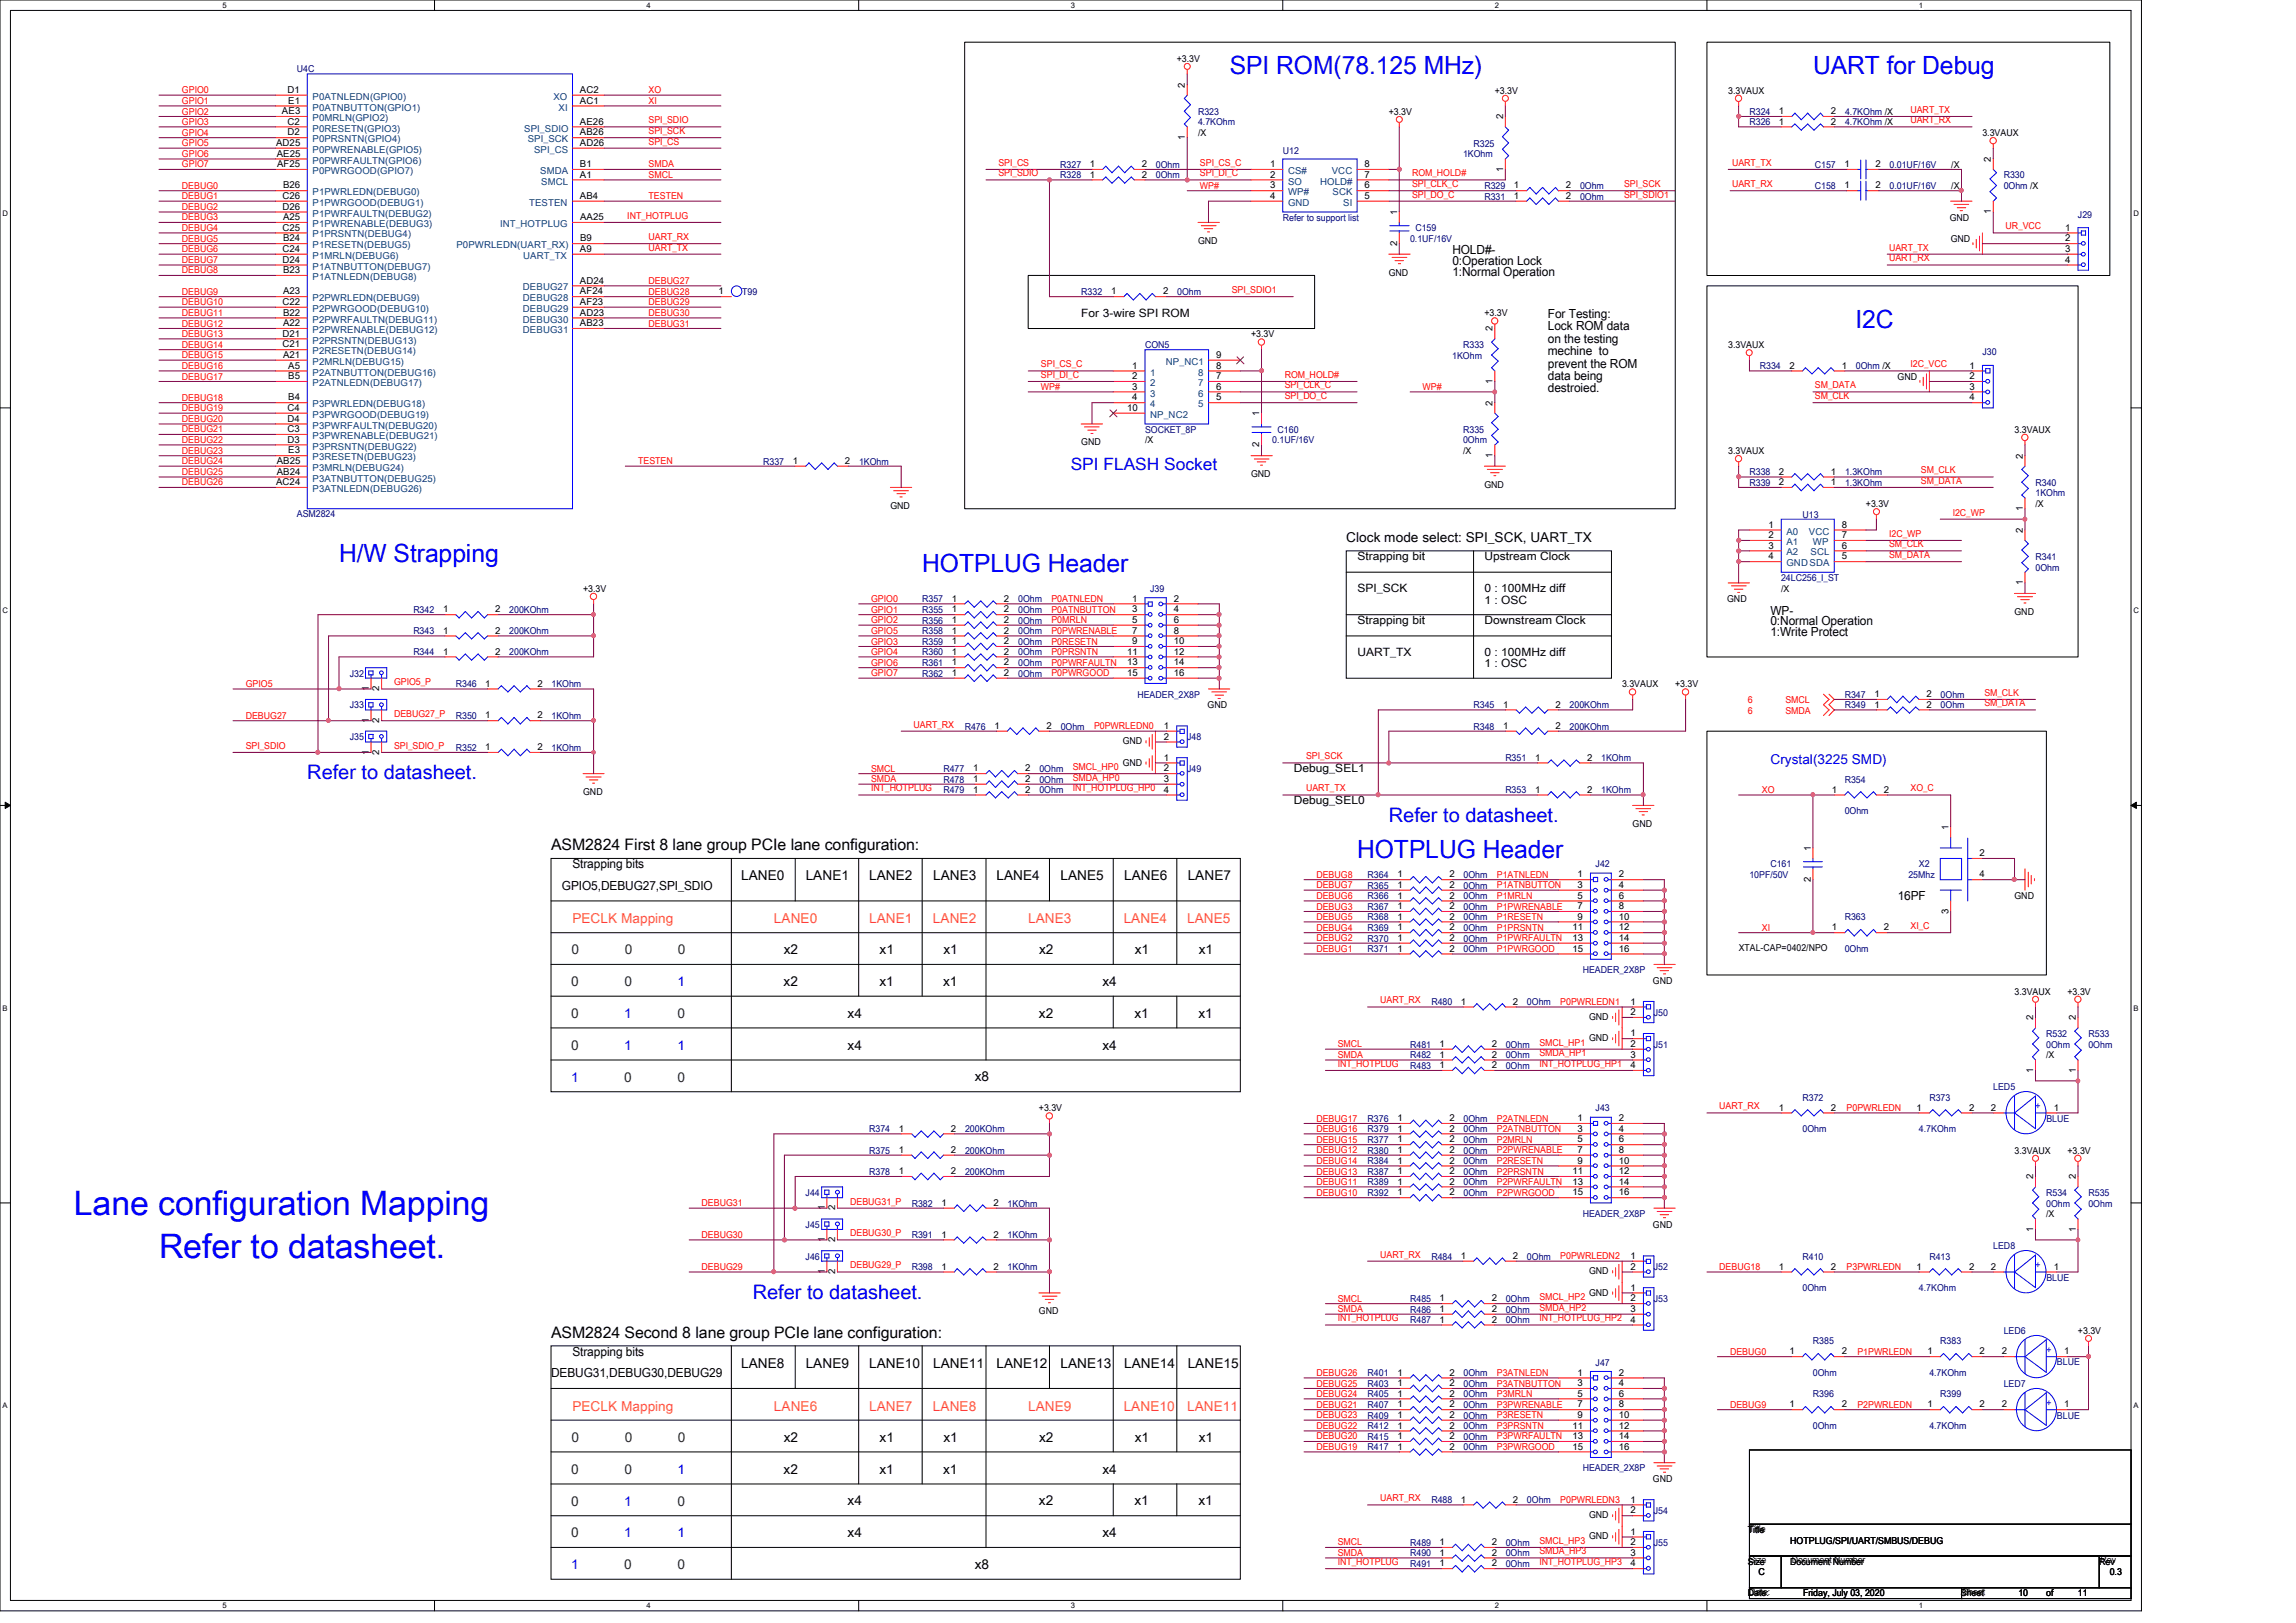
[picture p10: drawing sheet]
<svg xmlns="http://www.w3.org/2000/svg" width="297mm" height="210mm" viewBox="0 0 297 210" stroke-linecap="round" stroke-linejoin="round" font-family="sans-serif">
<defs><g id="words">
<g font-size="4.4" fill="#00f">
<text x="9.6" y="157.2">Lane configuration Mapping</text>
<text x="20.6" y="162.7">Refer to datasheet.</text>
</g>
<g font-size="3.3" fill="#00f">
<text x="159.1" y="9.6">SPI ROM(78.125 MHz)</text>
<text x="234.5" y="9.6">UART for Debug</text>
<text x="240" y="42.5">I2C</text>
<text x="43.9" y="72.7">H/W Strapping</text>
<text x="119.3" y="74">HOTPLUG Header</text>
<text x="175.6" y="111.1">HOTPLUG Header</text>
</g>
<g font-size="2.6" fill="#00f">
<text x="39.7" y="100.8">Refer to datasheet.</text>
<text x="179.7" y="106.3">Refer to datasheet.</text>
<text x="97.4" y="168">Refer to datasheet.</text>
</g>
<text font-size="2.2" fill="#00f" x="138.5" y="60.8">SPI FLASH Socket</text>
<g font-size="2">
<text x="71.3" y="110">ASM2824 First 8 lane group PCIe lane configuration:</text>
<text x="71.3" y="173.1">ASM2824 Second 8 lane group PCIe lane configuration:</text>
</g>
<g font-size="1.8">
<text x="174.2" y="70.1">Clock mode select: SPI_SCK, UART_TX</text>
<text x="95.9" y="113.8">LANE0</text>
<text x="104.2" y="113.8">LANE1</text>
<text x="112.4" y="113.8">LANE2</text>
<text x="120.7" y="113.8">LANE3</text>
<text x="128.9" y="113.8">LANE4</text>
<text x="137.2" y="113.8">LANE5</text>
<text x="145.4" y="113.8">LANE6</text>
<text x="153.6" y="113.8">LANE7</text>
<text x="101.4" y="123.5">x2</text>
<text x="113.8" y="123.5">x1</text>
<text x="122" y="123.5">x1</text>
<text x="134.4" y="123.5">x2</text>
<text x="146.8" y="123.5">x1</text>
<text x="155.1" y="123.5">x1</text>
<text x="101.4" y="127.6">x2</text>
<text x="109.6" y="131.7">x4</text>
<text x="113.8" y="127.6">x1</text>
<text x="122" y="127.6">x1</text>
<text x="134.4" y="131.7">x2</text>
<text x="142.6" y="127.6">x4</text>
<text x="146.7" y="131.7">x1</text>
<text x="155" y="131.7">x1</text>
<text x="109.6" y="135.8">x4</text>
<text x="142.6" y="135.8">x4</text>
<text x="126.1" y="139.9">x8</text>
<text x="95.9" y="176.9">LANE8</text>
<text x="104.2" y="177">LANE9</text>
<text x="112.4" y="177">LANE10</text>
<text x="120.7" y="177">LANE11</text>
<text x="128.9" y="177">LANE12</text>
<text x="137.2" y="177">LANE13</text>
<text x="145.4" y="177">LANE14</text>
<text x="153.6" y="177">LANE15</text>
<text x="101.4" y="190.7">x2</text>
<text x="101.4" y="186.6">x2</text>
<text x="113.8" y="190.7">x1</text>
<text x="113.8" y="186.6">x1</text>
<text x="122" y="190.7">x1</text>
<text x="122" y="186.6">x1</text>
<text x="134.4" y="186.6">x2</text>
<text x="142.6" y="190.7">x4</text>
<text x="146.8" y="186.6">x1</text>
<text x="155.1" y="186.6">x1</text>
<text x="109.6" y="194.8">x4</text>
<text x="134.4" y="194.8">x2</text>
<text x="146.7" y="194.8">x1</text>
<text x="155" y="194.8">x1</text>
<text x="109.6" y="198.9">x4</text>
<text x="126.1" y="203">x8</text>
<text x="142.6" y="198.9">x4</text>
</g>
<g font-size="1.8" fill="#00f">
<text x="229" y="98.9">Crystal(3225 SMD)</text>
<text x="80.8" y="131.7">1</text>
<text x="87.6" y="127.6">1</text>
<text x="80.8" y="135.8">1</text>
<text x="87.6" y="135.8">1</text>
<text x="73.9" y="139.9">1</text>
<text x="87.6" y="190.7">1</text>
<text x="80.8" y="194.8">1</text>
<text x="73.9" y="203">1</text>
<text x="80.8" y="198.9">1</text>
<text x="87.6" y="198.9">1</text>
</g>
<g font-size="1.8" fill="#ff8000">
<text x="74" y="119.5">PECLK Mapping</text>
<text x="100.1" y="119.5">LANE0</text>
<text x="112.4" y="119.5">LANE1</text>
<text x="120.7" y="119.5">LANE2</text>
<text x="133" y="119.5">LANE3</text>
<text x="145.4" y="119.5">LANE4</text>
<text x="153.6" y="119.5">LANE5</text>
<text x="74" y="182.5">PECLK Mapping</text>
<text x="100.1" y="182.5">LANE6</text>
<text x="112.4" y="182.5">LANE7</text>
<text x="120.7" y="182.5">LANE8</text>
<text x="133" y="182.5">LANE9</text>
<text x="145.4" y="182.5">LANE10</text>
<text x="153.6" y="182.5">LANE11</text>
</g>
<g font-size="1.8" fill="#008000">
<text x="73.9" y="123.5">0</text>
<text x="80.8" y="123.5">0</text>
<text x="87.7" y="123.5">0</text>
<text x="73.9" y="127.6">0</text>
<text x="73.9" y="131.7">0</text>
<text x="80.8" y="127.6">0</text>
<text x="87.7" y="131.7">0</text>
<text x="73.9" y="135.8">0</text>
<text x="80.8" y="139.9">0</text>
<text x="87.6" y="139.9">0</text>
<text x="73.9" y="190.7">0</text>
<text x="73.9" y="186.6">0</text>
<text x="80.8" y="190.7">0</text>
<text x="80.8" y="186.6">0</text>
<text x="87.7" y="186.6">0</text>
<text x="73.9" y="194.8">0</text>
<text x="87.7" y="194.8">0</text>
<text x="73.9" y="198.9">0</text>
<text x="80.8" y="203">0</text>
<text x="87.6" y="203">0</text>
</g>
<g font-size="1.6">
<text x="187.9" y="32.9">HOLD#-</text>
<text x="187.9" y="34.3">0:Operation Lock</text>
<text x="187.9" y="35.7">1:Normal Operation</text>
<text x="200.2" y="41.1">For Testing:</text>
<text x="200.2" y="42.7">Lock ROM data</text>
<text x="200.2" y="44.3">on the testing</text>
<text x="200.2" y="45.9">mechine to</text>
<text x="200.2" y="47.6">prevent the ROM</text>
<text x="200.2" y="49.2">data being</text>
<text x="200.2" y="50.8">destroied.</text>
<text x="229" y="80.9">0:Normal Operation</text>
<text x="229" y="79.5">WP-</text>
<text x="229" y="82.3">1:Write Protect</text>
<text x="74" y="112.4">Strapping bits</text>
<text x="72.7" y="115.1">GPIO5,DEBUG27,SPI_SDIO</text>
<text x="245.5" y="116.5">16PF</text>
<text x="71.3" y="178.2">DEBUG31,DEBUG30,DEBUG29</text>
<text x="74" y="175.5">Strapping bits</text>
</g>
<g font-size="1.5">
<text x="139.9" y="41">For 3-wire SPI ROM</text>
<text x="175.6" y="76.6">SPI_SCK</text>
<text x="175.6" y="72.5">Strapping bit</text>
<text x="192" y="72.5">Upstream Clock</text>
<text x="192" y="76.6">0 : 100MHz diff</text>
<text x="175.6" y="80.7">Strapping bit</text>
<text x="192" y="80.7">Downstream Clock</text>
<text x="192" y="78.1">1 : OSC</text>
<text x="175.6" y="84.8">UART_TX</text>
<text x="192" y="84.8">0 : 100MHz diff</text>
<text x="192" y="86.3">1 : OSC</text>
<text x="167.4" y="99.9">Debug_SEL1</text>
<text x="167.4" y="104">Debug_SEL0</text>
</g>
<g font-size="1.2" fill="#000080">
<text x="38.4" y="9.4">U4C</text>
<text x="155" y="14.9">R323</text>
<text x="155" y="16.2">4.7KOhm</text>
<text x="226.3" y="14.9">R324</text>
<text x="226.3" y="16.2">R326</text>
<text x="238.7" y="14.9">4.7KOhm /X</text>
<text x="238.7" y="16.2">4.7KOhm /X</text>
<text x="137.2" y="21.7">R327</text>
<text x="137.2" y="23.1">R328</text>
<text x="149.5" y="21.7">0Ohm</text>
<text x="149.5" y="23.1">0Ohm</text>
<text x="165.9" y="19.9">U12</text>
<text x="189.3" y="20.3">1KOhm</text>
<text x="190.6" y="19">R325</text>
<text x="234.8" y="21.7">C157</text>
<text x="244.4" y="21.7">0.01UF/16V</text>
<text x="259.2" y="23.1">R330</text>
<text x="165.9" y="28.6">Refer to support list</text>
<text x="183.1" y="29.9">C159</text>
<text x="192" y="24.4">R329</text>
<text x="192" y="25.8">R331</text>
<text x="204.4" y="24.4">0Ohm</text>
<text x="204.4" y="25.8">0Ohm</text>
<text x="234.8" y="24.4">C158</text>
<text x="244.4" y="24.4">0.01UF/16V</text>
<text x="259.2" y="24.4">0Ohm /X</text>
<text x="268.8" y="28.1">J29</text>
<text x="182.4" y="31.3">0.1UF/16V</text>
<text x="96" y="38.1">T99</text>
<text x="139.9" y="38.1">R332</text>
<text x="152.3" y="38.1">0Ohm</text>
<text x="148.1" y="45">CON5</text>
<text x="187.9" y="46.4">1KOhm</text>
<text x="189.3" y="45">R333</text>
<text x="227.7" y="47.7">R334</text>
<text x="240.1" y="47.7">0Ohm /X</text>
<text x="256.5" y="46">J30</text>
<text x="148.1" y="56">SOCKET_8P</text>
<text x="164.6" y="57.4">0.1UF/16V</text>
<text x="165.3" y="56">C160</text>
<text x="189.3" y="56">R335</text>
<text x="189.3" y="57.4">0Ohm</text>
<text x="98.7" y="60.1">R337</text>
<text x="111.1" y="60.1">1KOhm</text>
<text x="226.3" y="61.5">R338</text>
<text x="226.3" y="62.9">R339</text>
<text x="238.7" y="61.5">1.3KOhm</text>
<text x="238.7" y="62.9">1.3KOhm</text>
<text x="263.3" y="62.9">R340</text>
<text x="263.3" y="64.2">1KOhm</text>
<text x="38.4" y="66.9">ASM2824</text>
<text x="233.2" y="67">U13</text>
<text x="119.3" y="77.9">R357</text>
<text x="131.7" y="77.9">0Ohm</text>
<text x="148.8" y="76.6">J39</text>
<text x="230.4" y="75.2">24LC256_I_ST</text>
<text x="263.3" y="72.4">R341</text>
<text x="263.3" y="73.8">0Ohm</text>
<text x="53.5" y="79.3">R342</text>
<text x="53.5" y="82">R343</text>
<text x="65.9" y="79.3">200KOhm</text>
<text x="65.9" y="82">200KOhm</text>
<text x="119.3" y="79.3">R355</text>
<text x="119.3" y="82">R358</text>
<text x="119.3" y="80.7">R356</text>
<text x="119.3" y="83.4">R359</text>
<text x="131.7" y="79.3">0Ohm</text>
<text x="131.7" y="82">0Ohm</text>
<text x="131.7" y="80.7">0Ohm</text>
<text x="131.7" y="83.4">0Ohm</text>
<text x="45.3" y="87.5">J32</text>
<text x="53.5" y="84.8">R344</text>
<text x="59" y="88.9">R346</text>
<text x="65.9" y="84.8">200KOhm</text>
<text x="71.3" y="88.9">1KOhm</text>
<text x="119.3" y="84.8">R360</text>
<text x="119.3" y="86.1">R361</text>
<text x="119.3" y="87.5">R362</text>
<text x="131.7" y="84.8">0Ohm</text>
<text x="131.7" y="86.1">0Ohm</text>
<text x="131.7" y="87.5">0Ohm</text>
<text x="45.3" y="91.6">J33</text>
<text x="45.3" y="95.8">J35</text>
<text x="59" y="93">R350</text>
<text x="71.3" y="93">1KOhm</text>
<text x="124.8" y="94.4">R476</text>
<text x="137.2" y="94.4">0Ohm</text>
<text x="147.1" y="90.3">HEADER_2X8P</text>
<text x="153.6" y="95.8">J48</text>
<text x="190.6" y="94.4">R348</text>
<text x="190.6" y="91.6">R345</text>
<text x="203" y="94.4">200KOhm</text>
<text x="203" y="91.6">200KOhm</text>
<text x="238.6" y="90.3">R347</text>
<text x="238.6" y="91.6">R349</text>
<text x="251" y="90.3">0Ohm</text>
<text x="251" y="91.6">0Ohm</text>
<text x="59" y="97.1">R352</text>
<text x="71.3" y="97.1">1KOhm</text>
<text x="122" y="99.9">R477</text>
<text x="122" y="101.3">R478</text>
<text x="134.5" y="99.9">0Ohm</text>
<text x="134.5" y="101.3">0Ohm</text>
<text x="153.6" y="99.9">J49</text>
<text x="194.7" y="98.5">R351</text>
<text x="207.1" y="98.5">1KOhm</text>
<text x="238.6" y="101.3">R354</text>
<text x="122" y="102.6">R479</text>
<text x="134.5" y="102.6">0Ohm</text>
<text x="194.7" y="102.6">R353</text>
<text x="207.1" y="102.6">1KOhm</text>
<text x="238.6" y="105.4">0Ohm</text>
<text x="176.9" y="113.6">R364</text>
<text x="189.3" y="113.6">0Ohm</text>
<text x="206.4" y="112.2">J42</text>
<text x="226.3" y="113.6">10PF/50V</text>
<text x="229" y="112.2">C161</text>
<text x="246.9" y="113.6">25Mhz</text>
<text x="248.2" y="112.2">X2</text>
<text x="176.9" y="115">R365</text>
<text x="176.9" y="117.7">R367</text>
<text x="176.9" y="116.3">R366</text>
<text x="176.9" y="119.1">R368</text>
<text x="189.3" y="115">0Ohm</text>
<text x="189.3" y="117.7">0Ohm</text>
<text x="189.3" y="116.3">0Ohm</text>
<text x="189.3" y="119.1">0Ohm</text>
<text x="238.6" y="119.1">R363</text>
<text x="176.9" y="120.4">R369</text>
<text x="176.9" y="121.8">R370</text>
<text x="176.9" y="123.2">R371</text>
<text x="189.3" y="120.4">0Ohm</text>
<text x="189.3" y="121.8">0Ohm</text>
<text x="189.3" y="123.2">0Ohm</text>
<text x="204.8" y="125.9">HEADER_2X8P</text>
<text x="238.6" y="123.2">0Ohm</text>
<text x="185.2" y="130">R480</text>
<text x="197.5" y="130">0Ohm</text>
<text x="213.9" y="131.4">J50</text>
<text x="182.4" y="136.9">R482</text>
<text x="182.4" y="135.5">R481</text>
<text x="194.8" y="136.9">0Ohm</text>
<text x="194.8" y="135.5">0Ohm</text>
<text x="213.9" y="135.5">J51</text>
<text x="264.7" y="134.1">R532</text>
<text x="264.7" y="135.5">0Ohm</text>
<text x="270.2" y="134.1">R533</text>
<text x="270.2" y="135.5">0Ohm</text>
<text x="182.4" y="138.3">R483</text>
<text x="194.8" y="138.3">0Ohm</text>
<text x="206.4" y="143.8">J43</text>
<text x="233.2" y="142.4">R372</text>
<text x="249.6" y="142.4">R373</text>
<text x="257.8" y="141">LED5</text>
<text x="112.4" y="146.5">R374</text>
<text x="112.4" y="149.3">R375</text>
<text x="124.9" y="146.5">200KOhm</text>
<text x="124.9" y="149.3">200KOhm</text>
<text x="176.9" y="145.2">R376</text>
<text x="176.9" y="146.5">R379</text>
<text x="176.9" y="149.3">R380</text>
<text x="176.9" y="147.9">R377</text>
<text x="189.3" y="145.2">0Ohm</text>
<text x="189.3" y="146.5">0Ohm</text>
<text x="189.3" y="149.3">0Ohm</text>
<text x="189.3" y="147.9">0Ohm</text>
<text x="233.2" y="146.5">0Ohm</text>
<text x="248.2" y="146.5">4.7KOhm</text>
<text x="264.7" y="145.1">BLUE</text>
<text x="104.2" y="154.7">J44</text>
<text x="112.4" y="152">R378</text>
<text x="124.9" y="152">200KOhm</text>
<text x="176.9" y="152">R387</text>
<text x="176.9" y="150.6">R384</text>
<text x="176.9" y="153.4">R389</text>
<text x="176.9" y="154.7">R392</text>
<text x="189.3" y="152">0Ohm</text>
<text x="189.3" y="150.6">0Ohm</text>
<text x="189.3" y="153.4">0Ohm</text>
<text x="189.3" y="154.7">0Ohm</text>
<text x="264.7" y="154.7">R534</text>
<text x="270.2" y="154.7">R535</text>
<text x="104.2" y="158.9">J45</text>
<text x="117.9" y="160.2">R391</text>
<text x="117.9" y="156.1">R382</text>
<text x="130.3" y="160.2">1KOhm</text>
<text x="130.3" y="156.1">1KOhm</text>
<text x="204.8" y="157.4">HEADER_2X8P</text>
<text x="257.8" y="161.6">LED8</text>
<text x="264.7" y="156.1">0Ohm</text>
<text x="270.2" y="156.1">0Ohm</text>
<text x="104.2" y="163">J46</text>
<text x="117.9" y="164.3">R398</text>
<text x="130.3" y="164.3">1KOhm</text>
<text x="185.2" y="163">R484</text>
<text x="197.5" y="163">0Ohm</text>
<text x="213.9" y="164.3">J52</text>
<text x="233.2" y="163">R410</text>
<text x="233.2" y="167.1">0Ohm</text>
<text x="248.2" y="167.1">4.7KOhm</text>
<text x="249.6" y="163">R413</text>
<text x="264.7" y="165.7">BLUE</text>
<text x="182.4" y="168.4">R485</text>
<text x="182.4" y="171.2">R487</text>
<text x="182.4" y="169.8">R486</text>
<text x="194.8" y="168.4">0Ohm</text>
<text x="194.8" y="171.2">0Ohm</text>
<text x="194.8" y="169.8">0Ohm</text>
<text x="213.9" y="168.4">J53</text>
<text x="234.5" y="173.9">R385</text>
<text x="251" y="173.9">R383</text>
<text x="259.2" y="172.6">LED6</text>
<text x="176.9" y="178">R401</text>
<text x="176.9" y="179.4">R403</text>
<text x="189.3" y="178">0Ohm</text>
<text x="189.3" y="179.4">0Ohm</text>
<text x="206.4" y="176.7">J47</text>
<text x="234.5" y="178">0Ohm</text>
<text x="249.6" y="178">4.7KOhm</text>
<text x="259.2" y="179.4">LED7</text>
<text x="266.1" y="176.7">BLUE</text>
<text x="176.9" y="182.2">R407</text>
<text x="176.9" y="180.8">R405</text>
<text x="176.9" y="184.9">R412</text>
<text x="176.9" y="183.6">R409</text>
<text x="189.3" y="182.2">0Ohm</text>
<text x="189.3" y="180.8">0Ohm</text>
<text x="189.3" y="184.9">0Ohm</text>
<text x="189.3" y="183.6">0Ohm</text>
<text x="234.5" y="180.8">R396</text>
<text x="234.5" y="184.9">0Ohm</text>
<text x="249.6" y="184.9">4.7KOhm</text>
<text x="251" y="180.8">R399</text>
<text x="266.1" y="183.5">BLUE</text>
<text x="176.9" y="187.7">R417</text>
<text x="176.9" y="186.3">R415</text>
<text x="189.3" y="187.7">0Ohm</text>
<text x="189.3" y="186.3">0Ohm</text>
<text x="204.8" y="190.4">HEADER_2X8P</text>
<text x="185.2" y="194.5">R488</text>
<text x="197.5" y="194.5">0Ohm</text>
<text x="213.9" y="195.9">J54</text>
<text x="182.4" y="200">R489</text>
<text x="182.4" y="202.7">R491</text>
<text x="182.4" y="201.4">R490</text>
<text x="194.8" y="200">0Ohm</text>
<text x="194.8" y="202.7">0Ohm</text>
<text x="194.8" y="201.4">0Ohm</text>
<text x="213.9" y="200">J55</text>
</g>
<g font-size="1.2">
<text x="152.2" y="8">+3.3V</text>
<text x="153.3" y="11.3" transform="rotate(-90 153.3 11.3)">2</text>
<text x="36.5" y="14.8">AE3</text>
<text x="37.2" y="16.1">C2</text>
<text x="37.2" y="12">D1</text>
<text x="37.2" y="17.5">D2</text>
<text x="37.3" y="13.4">E1</text>
<text x="75" y="13.4">AC1</text>
<text x="75" y="12">AC2</text>
<text x="75" y="17.5">AB26</text>
<text x="75" y="16.1">AE26</text>
<text x="155" y="17.6">/X</text>
<text x="179.7" y="14.9">+3.3V</text>
<text x="193.4" y="12.1">+3.3V</text>
<text x="194.4" y="15.4" transform="rotate(-90 194.4 15.4)">2</text>
<text x="223.6" y="12.1">3.3VAUX</text>
<text x="230.1" y="14.8">1</text>
<text x="230.1" y="16.1">1</text>
<text x="236.9" y="14.8">2</text>
<text x="236.9" y="16.1">2</text>
<text x="256.5" y="17.6">3.3VAUX</text>
<text x="35.7" y="18.9">AD25</text>
<text x="35.8" y="20.3">AE25</text>
<text x="35.8" y="21.6">AF25</text>
<text x="75" y="18.9">AD26</text>
<text x="75" y="23">A1</text>
<text x="75" y="21.6">B1</text>
<text x="141" y="21.6">1</text>
<text x="141" y="23">1</text>
<text x="147.7" y="21.6">2</text>
<text x="147.7" y="23">2</text>
<text x="153.3" y="18.1" transform="rotate(-90 153.3 18.1)">1</text>
<text x="164.3" y="21.6">1</text>
<text x="164.3" y="23">2</text>
<text x="176.5" y="23">7</text>
<text x="176.5" y="21.6">8</text>
<text x="194.4" y="22.2" transform="rotate(-90 194.4 22.2)">1</text>
<text x="238.6" y="21.6">1</text>
<text x="242.6" y="21.6">2</text>
<text x="252.4" y="21.7">/X</text>
<text x="257.5" y="20.9" transform="rotate(-90 257.5 20.9)">2</text>
<text x="36.5" y="25.7">C26</text>
<text x="36.5" y="27.1">D26</text>
<text x="36.5" y="29.8">C25</text>
<text x="36.6" y="28.5">A25</text>
<text x="36.6" y="24.4">B26</text>
<text x="75" y="25.7">AB4</text>
<text x="75" y="28.5">AA25</text>
<text x="164.3" y="24.4">3</text>
<text x="164.3" y="25.7">4</text>
<text x="176.5" y="25.7">5</text>
<text x="176.5" y="24.4">6</text>
<text x="180.7" y="27.8" transform="rotate(-90 180.7 27.8)">1</text>
<text x="195.8" y="24.4">1</text>
<text x="195.8" y="25.7">1</text>
<text x="202.6" y="24.4">2</text>
<text x="202.6" y="25.7">2</text>
<text x="238.6" y="24.4">1</text>
<text x="242.6" y="24.4">2</text>
<text x="252.2" y="28.6">GND</text>
<text x="252.4" y="24.4">/X</text>
<text x="257.5" y="27.7" transform="rotate(-90 257.5 27.7)">1</text>
<text x="267.2" y="29.8">1</text>
<text x="36.5" y="32.6">C24</text>
<text x="36.5" y="34">D24</text>
<text x="36.6" y="31.2">B24</text>
<text x="36.6" y="35.3">B23</text>
<text x="75" y="32.6">A9</text>
<text x="75" y="31.2">B9</text>
<text x="155" y="31.6">GND</text>
<text x="179.7" y="35.7">GND</text>
<text x="180.7" y="31.8" transform="rotate(-90 180.7 31.8)">2</text>
<text x="252.3" y="31.3">GND</text>
<text x="267.2" y="31.2">2</text>
<text x="267.2" y="32.6">3</text>
<text x="267.2" y="34">4</text>
<text x="36.5" y="39.5">C22</text>
<text x="36.6" y="38.1">A23</text>
<text x="36.6" y="40.8">B22</text>
<text x="75" y="36.7">AD24</text>
<text x="75" y="38.1">AF24</text>
<text x="75" y="39.5">AF23</text>
<text x="75" y="40.8">AD23</text>
<text x="93" y="38.1">1</text>
<text x="143.7" y="38.1">1</text>
<text x="150.4" y="38.1">2</text>
<text x="192" y="40.9">+3.3V</text>
<text x="36.5" y="43.6">D21</text>
<text x="36.5" y="45">C21</text>
<text x="36.6" y="42.2">A22</text>
<text x="36.6" y="46.3">A21</text>
<text x="37.3" y="47.7">A5</text>
<text x="75" y="42.2">AB23</text>
<text x="146.5" y="47.7">1</text>
<text x="157.3" y="47.7">8</text>
<text x="157.3" y="46.3">9</text>
<text x="161.8" y="43.6">+3.3V</text>
<text x="193.1" y="42.9" transform="rotate(-90 193.1 42.9)">2</text>
<text x="223.6" y="45">3.3VAUX</text>
<text x="231.5" y="47.7">2</text>
<text x="238.2" y="47.7">1</text>
<text x="254.8" y="47.7">1</text>
<text x="37.2" y="53.2">C4</text>
<text x="37.3" y="49.1">B5</text>
<text x="37.3" y="51.8">B4</text>
<text x="145.8" y="53.2">10</text>
<text x="146.5" y="49.1">2</text>
<text x="146.5" y="50.4">3</text>
<text x="146.5" y="51.8">4</text>
<text x="157.3" y="51.8">5</text>
<text x="157.3" y="50.4">6</text>
<text x="157.3" y="49.1">7</text>
<text x="162.9" y="53.9" transform="rotate(-90 162.9 53.9)">1</text>
<text x="193.1" y="52.5" transform="rotate(-90 193.1 52.5)">2</text>
<text x="193.1" y="49.7" transform="rotate(-90 193.1 49.7)">1</text>
<text x="245.5" y="49.1">GND</text>
<text x="254.8" y="49.1">2</text>
<text x="254.8" y="50.4">3</text>
<text x="254.8" y="51.8">4</text>
<text x="37.2" y="54.6">D4</text>
<text x="37.2" y="55.9">C3</text>
<text x="37.2" y="57.3">D3</text>
<text x="37.3" y="58.7">E3</text>
<text x="139.9" y="57.6">GND</text>
<text x="148.1" y="57.3">/X</text>
<text x="162.9" y="57.9" transform="rotate(-90 162.9 57.9)">2</text>
<text x="189.3" y="58.7">/X</text>
<text x="193.1" y="59.2" transform="rotate(-90 193.1 59.2)">1</text>
<text x="223.6" y="58.7">3.3VAUX</text>
<text x="260.6" y="56">3.3VAUX</text>
<text x="261.7" y="59.3" transform="rotate(-90 261.7 59.3)">2</text>
<text x="35.7" y="62.8">AC24</text>
<text x="35.8" y="60">AB25</text>
<text x="35.8" y="61.4">AB24</text>
<text x="102.6" y="60">1</text>
<text x="109.3" y="60">2</text>
<text x="115.2" y="65.9">GND</text>
<text x="161.8" y="61.8">GND</text>
<text x="192" y="63.1">GND</text>
<text x="230.1" y="61.4">2</text>
<text x="230.1" y="62.8">2</text>
<text x="236.9" y="61.4">1</text>
<text x="236.9" y="62.8">1</text>
<text x="241.4" y="65.6">+3.3V</text>
<text x="263.3" y="65.6">/X</text>
<text x="228.8" y="68.3">1</text>
<text x="228.8" y="69.6">2</text>
<text x="228.8" y="71">3</text>
<text x="238.2" y="68.3">8</text>
<text x="238.2" y="69.6">7</text>
<text x="238.2" y="71">6</text>
<text x="261.7" y="69" transform="rotate(-90 261.7 69)">2</text>
<text x="261.7" y="66.1" transform="rotate(-90 261.7 66.1)">1</text>
<text x="75.4" y="76.6">+3.3V</text>
<text x="123.1" y="77.8">1</text>
<text x="129.9" y="77.8">2</text>
<text x="146.5" y="77.8">1</text>
<text x="151.8" y="77.8">2</text>
<text x="223.4" y="77.9">GND</text>
<text x="228.8" y="72.4">4</text>
<text x="230.4" y="76.6">/X</text>
<text x="238.2" y="72.4">5</text>
<text x="261.7" y="75.7" transform="rotate(-90 261.7 75.7)">1</text>
<text x="57.3" y="79.2">1</text>
<text x="57.3" y="82">1</text>
<text x="64" y="79.2">2</text>
<text x="64" y="82">2</text>
<text x="123.1" y="79.2">1</text>
<text x="123.1" y="82">1</text>
<text x="123.1" y="80.6">1</text>
<text x="123.1" y="83.3">1</text>
<text x="129.9" y="79.2">2</text>
<text x="129.9" y="82">2</text>
<text x="129.9" y="80.6">2</text>
<text x="129.9" y="83.3">2</text>
<text x="146.5" y="79.2">3</text>
<text x="146.5" y="80.6">5</text>
<text x="146.5" y="82">7</text>
<text x="146.5" y="83.3">9</text>
<text x="151.8" y="79.2">4</text>
<text x="151.8" y="80.6">6</text>
<text x="151.8" y="82">8</text>
<text x="151.8" y="83.3">10</text>
<text x="260.6" y="79.6">GND</text>
<text x="47.7" y="89.4" transform="rotate(-90 47.7 89.4)">1</text>
<text x="49.1" y="89.4" transform="rotate(-90 49.1 89.4)">2</text>
<text x="57.3" y="84.7">1</text>
<text x="62.8" y="88.9">1</text>
<text x="64" y="84.7">2</text>
<text x="69.6" y="88.9">2</text>
<text x="123.1" y="84.7">1</text>
<text x="123.1" y="86.1">1</text>
<text x="123.1" y="87.5">1</text>
<text x="129.9" y="84.7">2</text>
<text x="129.9" y="86.1">2</text>
<text x="129.9" y="87.5">2</text>
<text x="145.8" y="84.7">11</text>
<text x="145.8" y="86.1">13</text>
<text x="145.8" y="87.5">15</text>
<text x="151.8" y="84.7">12</text>
<text x="151.8" y="86.1">14</text>
<text x="151.8" y="87.5">16</text>
<text x="209.8" y="88.9">3.3VAUX</text>
<text x="216.7" y="88.9">+3.3V</text>
<text x="47.7" y="93.5" transform="rotate(-90 47.7 93.5)">1</text>
<text x="49.1" y="93.5" transform="rotate(-90 49.1 93.5)">2</text>
<text x="62.8" y="93">1</text>
<text x="69.6" y="93">2</text>
<text x="128.6" y="94.3">1</text>
<text x="135.4" y="94.3">2</text>
<text x="150.6" y="95.7">2</text>
<text x="150.6" y="94.3">1</text>
<text x="156.2" y="91.6">GND</text>
<text x="194.5" y="94.3">1</text>
<text x="194.5" y="91.6">1</text>
<text x="201.2" y="94.3">2</text>
<text x="201.2" y="91.6">2</text>
<text x="242.5" y="90.2">1</text>
<text x="242.5" y="91.6">1</text>
<text x="249.2" y="90.2">2</text>
<text x="249.2" y="91.6">2</text>
<text x="47.7" y="97.7" transform="rotate(-90 47.7 97.7)">1</text>
<text x="49.1" y="97.7" transform="rotate(-90 49.1 97.7)">2</text>
<text x="62.8" y="97.1">1</text>
<text x="69.6" y="97.1">2</text>
<text x="125.9" y="99.8">1</text>
<text x="125.9" y="101.2">1</text>
<text x="132.6" y="99.8">2</text>
<text x="132.6" y="101.2">2</text>
<text x="145.2" y="99.1">GND</text>
<text x="145.2" y="96.3">GND</text>
<text x="150.6" y="98.4">1</text>
<text x="150.6" y="99.8">2</text>
<text x="150.6" y="101.2">3</text>
<text x="198.6" y="98.4">1</text>
<text x="205.3" y="98.4">2</text>
<text x="75.4" y="102.9">GND</text>
<text x="125.9" y="102.6">1</text>
<text x="132.6" y="102.6">2</text>
<text x="150.6" y="102.6">4</text>
<text x="198.6" y="102.6">1</text>
<text x="205.3" y="102.6">2</text>
<text x="211.2" y="107">GND</text>
<text x="237" y="102.6">1</text>
<text x="243.7" y="102.6">2</text>
<text x="252" y="107.3" transform="rotate(-90 252 107.3)">1</text>
<text x="180.8" y="113.5">1</text>
<text x="187.5" y="113.5">2</text>
<text x="204.1" y="113.5">1</text>
<text x="209.4" y="113.5">2</text>
<text x="234.2" y="110.1" transform="rotate(-90 234.2 110.1)">1</text>
<text x="256.1" y="110.8">2</text>
<text x="256.1" y="113.5">4</text>
<text x="180.8" y="114.9">1</text>
<text x="180.8" y="117.6">1</text>
<text x="180.8" y="116.3">1</text>
<text x="180.8" y="119">1</text>
<text x="187.5" y="114.9">2</text>
<text x="187.5" y="117.6">2</text>
<text x="187.5" y="116.3">2</text>
<text x="187.5" y="119">2</text>
<text x="204.1" y="114.9">3</text>
<text x="204.1" y="116.3">5</text>
<text x="204.1" y="117.6">7</text>
<text x="204.1" y="119">9</text>
<text x="209.4" y="114.9">4</text>
<text x="209.4" y="116.3">6</text>
<text x="209.4" y="117.6">8</text>
<text x="209.4" y="119">10</text>
<text x="234.2" y="114.1" transform="rotate(-90 234.2 114.1)">2</text>
<text x="252" y="118.2" transform="rotate(-90 252 118.2)">3</text>
<text x="260.6" y="116.3">GND</text>
<text x="180.8" y="120.4">1</text>
<text x="180.8" y="121.7">1</text>
<text x="180.8" y="123.1">1</text>
<text x="187.5" y="120.4">2</text>
<text x="187.5" y="121.7">2</text>
<text x="187.5" y="123.1">2</text>
<text x="203.4" y="120.4">11</text>
<text x="203.4" y="121.7">13</text>
<text x="203.4" y="123.1">15</text>
<text x="209.4" y="120.4">12</text>
<text x="209.4" y="121.7">14</text>
<text x="209.4" y="123.1">16</text>
<text x="224.9" y="123.1">XTAL-CAP=0402/NPO</text>
<text x="237" y="120.4">1</text>
<text x="243.7" y="120.4">2</text>
<text x="189" y="130">1</text>
<text x="195.7" y="130">2</text>
<text x="205.6" y="132">GND</text>
<text x="210.9" y="131.4">2</text>
<text x="210.9" y="130">1</text>
<text x="213.8" y="127.3">GND</text>
<text x="260.6" y="128.7">3.3VAUX</text>
<text x="267.5" y="128.7">+3.3V</text>
<text x="186.2" y="136.9">1</text>
<text x="186.2" y="135.5">1</text>
<text x="193" y="136.9">2</text>
<text x="193" y="135.5">2</text>
<text x="205.6" y="134.7">GND</text>
<text x="210.9" y="134.1">1</text>
<text x="210.9" y="135.5">2</text>
<text x="210.9" y="136.9">3</text>
<text x="263" y="132" transform="rotate(-90 263 132)">2</text>
<text x="264.7" y="136.9">/X</text>
<text x="268.5" y="132" transform="rotate(-90 268.5 132)">2</text>
<text x="134.4" y="143.8">+3.3V</text>
<text x="186.2" y="138.2">1</text>
<text x="193" y="138.2">2</text>
<text x="210.9" y="138.2">4</text>
<text x="230.1" y="143.7">1</text>
<text x="236.9" y="143.7">2</text>
<text x="247.9" y="143.7">1</text>
<text x="254.7" y="143.7">2</text>
<text x="257.5" y="143.7">2</text>
<text x="263" y="138.8" transform="rotate(-90 263 138.8)">1</text>
<text x="265.7" y="143.7">1</text>
<text x="268.5" y="138.8" transform="rotate(-90 268.5 138.8)">1</text>
<text x="116.3" y="146.4">1</text>
<text x="116.3" y="149.2">1</text>
<text x="123" y="146.4">2</text>
<text x="123" y="149.2">2</text>
<text x="180.8" y="145.1">1</text>
<text x="180.8" y="146.4">1</text>
<text x="180.8" y="149.2">1</text>
<text x="180.8" y="147.8">1</text>
<text x="187.5" y="145.1">2</text>
<text x="187.5" y="146.4">2</text>
<text x="187.5" y="149.2">2</text>
<text x="187.5" y="147.8">2</text>
<text x="204.1" y="145.1">1</text>
<text x="204.1" y="146.4">3</text>
<text x="204.1" y="147.8">5</text>
<text x="204.1" y="149.2">7</text>
<text x="209.4" y="146.4">4</text>
<text x="209.4" y="145.1">2</text>
<text x="209.4" y="147.8">6</text>
<text x="209.4" y="149.2">8</text>
<text x="260.6" y="149.3">3.3VAUX</text>
<text x="267.5" y="149.3">+3.3V</text>
<text x="116.3" y="151.9">1</text>
<text x="123" y="151.9">2</text>
<text x="180.8" y="151.9">1</text>
<text x="180.8" y="150.6">1</text>
<text x="180.8" y="153.3">1</text>
<text x="180.8" y="154.7">1</text>
<text x="187.5" y="151.9">2</text>
<text x="187.5" y="150.6">2</text>
<text x="187.5" y="153.3">2</text>
<text x="187.5" y="154.7">2</text>
<text x="203.4" y="151.9">11</text>
<text x="203.4" y="153.3">13</text>
<text x="203.4" y="154.7">15</text>
<text x="204.1" y="150.6">9</text>
<text x="209.4" y="150.6">10</text>
<text x="209.4" y="151.9">12</text>
<text x="209.4" y="153.3">14</text>
<text x="209.4" y="154.7">16</text>
<text x="263" y="152.6" transform="rotate(-90 263 152.6)">2</text>
<text x="268.5" y="152.6" transform="rotate(-90 268.5 152.6)">2</text>
<text x="106.7" y="160.7" transform="rotate(-90 106.7 160.7)">1</text>
<text x="106.7" y="156.6" transform="rotate(-90 106.7 156.6)">1</text>
<text x="108" y="160.7" transform="rotate(-90 108 160.7)">2</text>
<text x="108" y="156.6" transform="rotate(-90 108 156.6)">2</text>
<text x="121.8" y="160.1">1</text>
<text x="121.8" y="156">1</text>
<text x="128.5" y="160.1">2</text>
<text x="128.5" y="156">2</text>
<text x="213.8" y="158.9">GND</text>
<text x="263" y="159.4" transform="rotate(-90 263 159.4)">1</text>
<text x="264.7" y="157.5">/X</text>
<text x="268.5" y="159.4" transform="rotate(-90 268.5 159.4)">1</text>
<text x="106.7" y="164.8" transform="rotate(-90 106.7 164.8)">1</text>
<text x="108" y="164.8" transform="rotate(-90 108 164.8)">2</text>
<text x="121.8" y="164.3">1</text>
<text x="128.5" y="164.3">2</text>
<text x="189" y="162.9">1</text>
<text x="195.7" y="162.9">2</text>
<text x="205.6" y="167.6">GND</text>
<text x="205.6" y="164.9">GND</text>
<text x="210.9" y="167">1</text>
<text x="210.9" y="164.3">2</text>
<text x="210.9" y="162.9">1</text>
<text x="230.1" y="164.3">1</text>
<text x="236.9" y="164.3">2</text>
<text x="247.9" y="164.3">1</text>
<text x="254.7" y="164.3">2</text>
<text x="257.5" y="164.3">2</text>
<text x="265.7" y="164.3">1</text>
<text x="134.4" y="170.1">GND</text>
<text x="186.2" y="168.4">1</text>
<text x="186.2" y="171.1">1</text>
<text x="186.2" y="169.7">1</text>
<text x="193" y="168.4">2</text>
<text x="193" y="171.1">2</text>
<text x="193" y="169.7">2</text>
<text x="210.9" y="168.4">2</text>
<text x="210.9" y="169.7">3</text>
<text x="210.9" y="171.1">4</text>
<text x="268.8" y="172.6">+3.3V</text>
<text x="180.8" y="178">1</text>
<text x="180.8" y="179.4">1</text>
<text x="187.5" y="178">2</text>
<text x="187.5" y="179.4">2</text>
<text x="204.1" y="178">1</text>
<text x="204.1" y="179.4">3</text>
<text x="209.4" y="179.4">4</text>
<text x="209.4" y="178">2</text>
<text x="231.5" y="175.3">1</text>
<text x="238.2" y="175.3">2</text>
<text x="249.3" y="175.3">1</text>
<text x="256.1" y="175.3">2</text>
<text x="258.9" y="175.3">2</text>
<text x="267" y="175.3">1</text>
<text x="180.8" y="182.1">1</text>
<text x="180.8" y="180.7">1</text>
<text x="180.8" y="184.9">1</text>
<text x="180.8" y="183.5">1</text>
<text x="187.5" y="182.1">2</text>
<text x="187.5" y="180.7">2</text>
<text x="187.5" y="184.9">2</text>
<text x="187.5" y="183.5">2</text>
<text x="203.4" y="184.9">11</text>
<text x="204.1" y="180.7">5</text>
<text x="204.1" y="182.1">7</text>
<text x="204.1" y="183.5">9</text>
<text x="209.4" y="180.7">6</text>
<text x="209.4" y="182.1">8</text>
<text x="209.4" y="183.5">10</text>
<text x="209.4" y="184.9">12</text>
<text x="231.5" y="182.1">1</text>
<text x="238.2" y="182.1">2</text>
<text x="249.3" y="182.1">1</text>
<text x="256.1" y="182.1">2</text>
<text x="258.9" y="182.1">2</text>
<text x="267" y="182.1">1</text>
<text x="180.8" y="187.6">1</text>
<text x="180.8" y="186.2">1</text>
<text x="187.5" y="187.6">2</text>
<text x="187.5" y="186.2">2</text>
<text x="203.4" y="186.2">13</text>
<text x="203.4" y="187.6">15</text>
<text x="209.4" y="186.2">14</text>
<text x="209.4" y="187.6">16</text>
<text x="213.8" y="191.8">GND</text>
<text x="189" y="194.4">1</text>
<text x="195.7" y="194.4">2</text>
<text x="205.6" y="196.4">GND</text>
<text x="210.9" y="195.8">2</text>
<text x="210.9" y="194.4">1</text>
<text x="186.2" y="199.9">1</text>
<text x="186.2" y="202.7">1</text>
<text x="186.2" y="201.3">1</text>
<text x="193" y="199.9">2</text>
<text x="193" y="202.7">2</text>
<text x="193" y="201.3">2</text>
<text x="205.6" y="199.2">GND</text>
<text x="210.9" y="198.6">1</text>
<text x="210.9" y="199.9">2</text>
<text x="210.9" y="201.3">3</text>
<text x="210.9" y="202.7">4</text>
<text x="226.1" y="198.4">Title</text>
<text x="226.1" y="202.5">Size</text>
<text x="227.5" y="203.8">C</text>
<text x="231.6" y="199.7">HOTPLUG/SPI/UART/SMBUS/DEBUG</text>
<text x="231.6" y="202.5">Document Number</text>
<text x="271.5" y="202.5">Rev</text>
<text x="272.9" y="203.8">0.3</text>
<text x="226.1" y="206.6">Date:</text>
<text x="233.2" y="206.6">Friday, July 03, 2020</text>
<text x="253.7" y="206.6">Sheet</text>
<text x="261.1" y="206.6">10</text>
<text x="264.7" y="206.6">of</text>
<text x="268.8" y="206.6">11</text>
</g>
<g font-size="1.2" fill="#f00">
<text x="23.5" y="12.1">GPIO0</text>
<text x="23.5" y="13.5">GPIO1</text>
<text x="23.5" y="16.2">GPIO3</text>
<text x="23.5" y="17.6">GPIO4</text>
<text x="23.5" y="14.8">GPIO2</text>
<text x="83.9" y="13.5">XI</text>
<text x="83.9" y="12.1">XO</text>
<text x="83.9" y="17.4">SPI_SCK</text>
<text x="83.9" y="16">SPI_SDIO</text>
<text x="247.1" y="16">UART_RX</text>
<text x="247.1" y="14.6">UART_TX</text>
<text x="23.5" y="21.7">GPIO7</text>
<text x="23.5" y="20.3">GPIO6</text>
<text x="23.5" y="18.9">GPIO5</text>
<text x="83.9" y="21.7">SMDA</text>
<text x="83.9" y="23">SMCL</text>
<text x="83.9" y="18.7">SPI_CS</text>
<text x="129.2" y="21.5">SPI_CS</text>
<text x="129.2" y="22.8">SPI_SDIO</text>
<text x="155.2" y="21.5">SPI_CS_C</text>
<text x="155.2" y="22.8">SPI_DI_C</text>
<text x="182.7" y="22.8">ROM_HOLD#</text>
<text x="224.1" y="21.5">UART_TX</text>
<text x="23.5" y="27.2">DEBUG2</text>
<text x="23.5" y="25.8">DEBUG1</text>
<text x="23.5" y="24.4">DEBUG0</text>
<text x="23.5" y="28.5">DEBUG3</text>
<text x="23.5" y="29.9">DEBUG4</text>
<text x="81.1" y="28.3">INT_HOTPLUG</text>
<text x="83.9" y="25.8">TESTEN</text>
<text x="155.2" y="24.4">WP#</text>
<text x="182.7" y="25.6">SPI_DO_C</text>
<text x="182.7" y="24.2">SPI_CLK_C</text>
<text x="210.1" y="25.6">SPI_SDIO1</text>
<text x="210.1" y="24.2">SPI_SCK</text>
<text x="224.1" y="24.2">UART_RX</text>
<text x="259.5" y="29.7">UR_VCC</text>
<text x="23.5" y="35.4">DEBUG8</text>
<text x="23.5" y="32.6">DEBUG6</text>
<text x="23.5" y="34">DEBUG7</text>
<text x="23.5" y="31.3">DEBUG5</text>
<text x="83.9" y="32.4">UART_TX</text>
<text x="83.9" y="31.1">UART_RX</text>
<text x="244.4" y="32.4">UART_TX</text>
<text x="244.4" y="33.8">UART_RX</text>
<text x="23.5" y="39.5">DEBUG10</text>
<text x="23.5" y="40.9">DEBUG11</text>
<text x="23.5" y="38.1">DEBUG9</text>
<text x="83.9" y="39.5">DEBUG29</text>
<text x="83.9" y="40.9">DEBUG30</text>
<text x="83.9" y="36.7">DEBUG27</text>
<text x="83.9" y="38.1">DEBUG28</text>
<text x="159.3" y="37.9">SPI_SDIO1</text>
<text x="23.5" y="43.6">DEBUG13</text>
<text x="23.5" y="45">DEBUG14</text>
<text x="23.5" y="42.2">DEBUG12</text>
<text x="23.5" y="47.7">DEBUG16</text>
<text x="23.5" y="46.3">DEBUG15</text>
<text x="83.9" y="42.2">DEBUG31</text>
<text x="134.7" y="47.5">SPI_CS_C</text>
<text x="247.1" y="47.5">I2C_VCC</text>
<text x="23.5" y="49.1">DEBUG17</text>
<text x="23.5" y="51.9">DEBUG18</text>
<text x="23.5" y="53.2">DEBUG19</text>
<text x="134.7" y="50.5">WP#</text>
<text x="134.7" y="48.9">SPI_DI_C</text>
<text x="166.2" y="48.9">ROM_HOLD#</text>
<text x="166.2" y="51.6">SPI_DO_C</text>
<text x="166.2" y="50.2">SPI_CLK_C</text>
<text x="184" y="50.5">WP#</text>
<text x="234.8" y="50.2">SM_DATA</text>
<text x="234.8" y="51.6">SM_CLK</text>
<text x="23.5" y="58.7">DEBUG23</text>
<text x="23.5" y="57.3">DEBUG22</text>
<text x="23.5" y="56">DEBUG21</text>
<text x="23.5" y="54.6">DEBUG20</text>
<text x="23.5" y="62.8">DEBUG26</text>
<text x="23.5" y="61.5">DEBUG25</text>
<text x="23.5" y="60.1">DEBUG24</text>
<text x="82.5" y="60.1">TESTEN</text>
<text x="248.5" y="61.3">SM_CLK</text>
<text x="248.5" y="62.6">SM_DATA</text>
<text x="244.4" y="69.5">I2C_WP</text>
<text x="244.4" y="70.8">SM_CLK</text>
<text x="252.6" y="66.7">I2C_WP</text>
<text x="112.7" y="77.9">GPIO0</text>
<text x="136" y="77.9">P0ATNLEDN</text>
<text x="244.4" y="72.2">SM_DATA</text>
<text x="112.7" y="79.3">GPIO1</text>
<text x="112.7" y="80.6">GPIO2</text>
<text x="112.7" y="82">GPIO5</text>
<text x="112.7" y="83.4">GPIO3</text>
<text x="136" y="79.3">P0ATNBUTTON</text>
<text x="136" y="80.6">P0MRLN</text>
<text x="136" y="82">P0PWRENABLE</text>
<text x="136" y="83.4">P0RESETN</text>
<text x="31.8" y="88.9">GPIO5</text>
<text x="51" y="88.7">GPIO5_P</text>
<text x="112.7" y="84.7">GPIO4</text>
<text x="112.7" y="86.1">GPIO6</text>
<text x="112.7" y="87.5">GPIO7</text>
<text x="136" y="84.7">P0PRSNTN</text>
<text x="136" y="86.1">P0PWRFAULTN</text>
<text x="136" y="87.5">P0PWRGOOD</text>
<text x="31.8" y="93">DEBUG27</text>
<text x="51" y="92.8">DEBUG27_P</text>
<text x="118.2" y="94.1">UART_RX</text>
<text x="141.5" y="94.4">P0PWRLEDN0</text>
<text x="226.1" y="92.3">6</text>
<text x="226.1" y="91">6</text>
<text x="231" y="92.3">SMDA</text>
<text x="231" y="91">SMCL</text>
<text x="256.7" y="91.4">SM_DATA</text>
<text x="256.7" y="90">SM_CLK</text>
<text x="31.8" y="96.9">SPI_SDIO</text>
<text x="51" y="96.9">SPI_SDIO_P</text>
<text x="112.7" y="99.9">SMCL</text>
<text x="112.7" y="101.2">SMDA</text>
<text x="138.8" y="99.6">SMCL_HP0</text>
<text x="138.8" y="101">SMDA_HP0</text>
<text x="168.9" y="98.3">SPI_SCK</text>
<text x="112.7" y="102.4">INT_HOTPLUG</text>
<text x="138.8" y="102.4">INT_HOTPLUG_HP0</text>
<text x="168.9" y="102.4">UART_TX</text>
<text x="227.9" y="102.6">XO</text>
<text x="247.1" y="102.4">XO_C</text>
<text x="170.3" y="113.6">DEBUG8</text>
<text x="193.6" y="113.6">P1ATNLEDN</text>
<text x="170.3" y="114.9">DEBUG7</text>
<text x="170.3" y="116.3">DEBUG6</text>
<text x="170.3" y="117.7">DEBUG3</text>
<text x="170.3" y="119">DEBUG5</text>
<text x="193.6" y="114.9">P1ATNBUTTON</text>
<text x="193.6" y="116.3">P1MRLN</text>
<text x="193.6" y="117.7">P1PWRENABLE</text>
<text x="193.6" y="119">P1RESETN</text>
<text x="170.3" y="120.4">DEBUG4</text>
<text x="170.3" y="121.8">DEBUG2</text>
<text x="170.3" y="123.2">DEBUG1</text>
<text x="193.6" y="120.4">P1PRSNTN</text>
<text x="193.6" y="121.8">P1PWRFAULTN</text>
<text x="193.6" y="123.2">P1PWRGOOD</text>
<text x="227.9" y="120.4">XI</text>
<text x="247.1" y="120.2">XI_C</text>
<text x="178.6" y="129.8">UART_RX</text>
<text x="201.8" y="130">P0PWRLEDN1</text>
<text x="173" y="135.5">SMCL</text>
<text x="173" y="136.9">SMDA</text>
<text x="199.1" y="135.3">SMCL_HP1</text>
<text x="199.1" y="136.7">SMDA_HP1</text>
<text x="173" y="138">INT_HOTPLUG</text>
<text x="199.1" y="138">INT_HOTPLUG_HP1</text>
<text x="222.4" y="143.5">UART_RX</text>
<text x="238.9" y="143.8">P0PWRLEDN</text>
<text x="170.3" y="145.1">DEBUG17</text>
<text x="170.3" y="146.5">DEBUG16</text>
<text x="170.3" y="147.9">DEBUG15</text>
<text x="170.3" y="149.2">DEBUG12</text>
<text x="193.6" y="145.1">P2ATNLEDN</text>
<text x="193.6" y="146.5">P2ATNBUTTON</text>
<text x="193.6" y="147.9">P2MRLN</text>
<text x="193.6" y="149.2">P2PWRENABLE</text>
<text x="110" y="155.9">DEBUG31_P</text>
<text x="170.3" y="150.6">DEBUG14</text>
<text x="170.3" y="152">DEBUG13</text>
<text x="170.3" y="153.3">DEBUG11</text>
<text x="170.3" y="154.7">DEBUG10</text>
<text x="193.6" y="150.6">P2RESETN</text>
<text x="193.6" y="152">P2PRSNTN</text>
<text x="193.6" y="153.3">P2PWRFAULTN</text>
<text x="193.6" y="154.7">P2PWRGOOD</text>
<text x="90.8" y="160.2">DEBUG30</text>
<text x="90.8" y="156.1">DEBUG31</text>
<text x="110" y="160">DEBUG30_P</text>
<text x="90.8" y="164.3">DEBUG29</text>
<text x="110" y="164.1">DEBUG29_P</text>
<text x="178.6" y="162.7">UART_RX</text>
<text x="201.8" y="162.9">P0PWRLEDN2</text>
<text x="222.4" y="164.3">DEBUG18</text>
<text x="238.9" y="164.3">P3PWRLEDN</text>
<text x="173" y="168.4">SMCL</text>
<text x="173" y="169.8">SMDA</text>
<text x="173" y="171">INT_HOTPLUG</text>
<text x="199.1" y="168.2">SMCL_HP2</text>
<text x="199.1" y="171">INT_HOTPLUG_HP2</text>
<text x="199.1" y="169.6">SMDA_HP2</text>
<text x="170.3" y="178">DEBUG26</text>
<text x="170.3" y="179.4">DEBUG25</text>
<text x="193.6" y="178">P3ATNLEDN</text>
<text x="193.6" y="179.4">P3ATNBUTTON</text>
<text x="223.8" y="175.3">DEBUG0</text>
<text x="240.3" y="175.3">P1PWRLEDN</text>
<text x="170.3" y="180.8">DEBUG24</text>
<text x="170.3" y="182.2">DEBUG21</text>
<text x="170.3" y="183.5">DEBUG23</text>
<text x="170.3" y="184.9">DEBUG22</text>
<text x="193.6" y="180.8">P3MRLN</text>
<text x="193.6" y="182.2">P3PWRENABLE</text>
<text x="193.6" y="183.5">P3RESETN</text>
<text x="193.6" y="184.9">P3PRSNTN</text>
<text x="223.8" y="182.2">DEBUG9</text>
<text x="240.3" y="182.2">P2PWRLEDN</text>
<text x="170.3" y="186.3">DEBUG20</text>
<text x="170.3" y="187.6">DEBUG19</text>
<text x="193.6" y="186.3">P3PWRFAULTN</text>
<text x="193.6" y="187.6">P3PWRGOOD</text>
<text x="178.6" y="194.3">UART_RX</text>
<text x="201.8" y="194.5">P0PWRLEDN3</text>
<text x="173" y="200">SMCL</text>
<text x="173" y="201.3">SMDA</text>
<text x="173" y="202.5">INT_HOTPLUG</text>
<text x="199.1" y="199.8">SMCL_HP3</text>
<text x="199.1" y="201.1">SMDA_HP3</text>
<text x="199.1" y="202.5">INT_HOTPLUG_HP3</text>
</g>
<g font-size="1.2" fill="#004080">
<text x="40.4" y="17">P0RESETN(GPIO3)</text>
<text x="40.4" y="12.9">P0ATNLEDN(GPIO0)</text>
<text x="40.4" y="14.3">P0ATNBUTTON(GPIO1)</text>
<text x="40.4" y="15.7">P0MRLN(GPIO2)</text>
<text x="67.8" y="17">SPI_SDIO</text>
<text x="71.6" y="12.9">XO</text>
<text x="72.3" y="14.3">XI</text>
<text x="40.4" y="18.4">P0PRSNTN(GPIO4)</text>
<text x="40.4" y="19.8">P0PWRENABLE(GPIO5)</text>
<text x="40.4" y="21.2">P0PWRFAULTN(GPIO6)</text>
<text x="40.4" y="22.5">P0PWRGOOD(GPIO7)</text>
<text x="68.3" y="18.4">SPI_SCK</text>
<text x="69.1" y="19.8">SPI_CS</text>
<text x="69.9" y="22.5">SMDA</text>
<text x="70" y="23.9">SMCL</text>
<text x="166.6" y="22.5">CS#</text>
<text x="166.6" y="23.9">SO</text>
<text x="170.8" y="23.9">HOLD#</text>
<text x="172.3" y="22.5">VCC</text>
<text x="40.4" y="25.3">P1PWRLEDN(DEBUG0)</text>
<text x="40.4" y="26.6">P1PWRGOOD(DEBUG1)</text>
<text x="40.4" y="28">P1PWRFAULTN(DEBUG2)</text>
<text x="40.4" y="29.4">P1PWRENABLE(DEBUG3)</text>
<text x="64.7" y="29.4">INT_HOTPLUG</text>
<text x="68.4" y="26.6">TESTEN</text>
<text x="166.6" y="25.3">WP#</text>
<text x="166.6" y="26.6">GND</text>
<text x="172.4" y="25.3">SCK</text>
<text x="173.8" y="26.6">SI</text>
<text x="40.4" y="30.7">P1PRSNTN(DEBUG4)</text>
<text x="40.4" y="32.1">P1RESETN(DEBUG5)</text>
<text x="40.4" y="33.5">P1MRLN(DEBUG6)</text>
<text x="40.4" y="34.9">P1ATNBUTTON(DEBUG7)</text>
<text x="59.1" y="32.1">P0PWRLEDN(UART_RX)</text>
<text x="67.7" y="33.5">UART_TX</text>
<text x="40.4" y="36.2">P1ATNLEDN(DEBUG8)</text>
<text x="40.4" y="39">P2PWRLEDN(DEBUG9)</text>
<text x="40.4" y="40.3">P2PWRGOOD(DEBUG10)</text>
<text x="40.4" y="41.7">P2PWRFAULTN(DEBUG11)</text>
<text x="67.7" y="37.6">DEBUG27</text>
<text x="67.7" y="39">DEBUG28</text>
<text x="67.7" y="40.3">DEBUG29</text>
<text x="67.7" y="41.7">DEBUG30</text>
<text x="40.4" y="43.1">P2PWRENABLE(DEBUG12)</text>
<text x="40.4" y="44.4">P2PRSNTN(DEBUG13)</text>
<text x="40.4" y="45.8">P2RESETN(DEBUG14)</text>
<text x="40.4" y="47.2">P2MRLN(DEBUG15)</text>
<text x="67.7" y="43.1">DEBUG31</text>
<text x="150.8" y="47.2">NP_NC1</text>
<text x="40.4" y="48.6">P2ATNBUTTON(DEBUG16)</text>
<text x="40.4" y="49.9">P2ATNLEDN(DEBUG17)</text>
<text x="40.4" y="52.7">P3PWRLEDN(DEBUG18)</text>
<text x="148.8" y="48.6">1</text>
<text x="148.8" y="49.9">2</text>
<text x="148.8" y="51.3">3</text>
<text x="148.8" y="52.7">4</text>
<text x="155" y="52.7">5</text>
<text x="155" y="51.3">6</text>
<text x="155" y="49.9">7</text>
<text x="155" y="48.6">8</text>
<text x="40.4" y="54.1">P3PWRGOOD(DEBUG19)</text>
<text x="40.4" y="55.5">P3PWRFAULTN(DEBUG20)</text>
<text x="40.4" y="56.8">P3PWRENABLE(DEBUG21)</text>
<text x="40.4" y="58.2">P3PRSNTN(DEBUG22)</text>
<text x="40.4" y="59.6">P3RESETN(DEBUG23)</text>
<text x="148.8" y="54.1">NP_NC2</text>
<text x="40.4" y="60.9">P3MRLN(DEBUG24)</text>
<text x="40.4" y="62.3">P3ATNBUTTON(DEBUG25)</text>
<text x="40.4" y="63.7">P3ATNLEDN(DEBUG26)</text>
<text x="231.1" y="69.2">A0</text>
<text x="231.1" y="70.5">A1</text>
<text x="231.1" y="71.9">A2</text>
<text x="234" y="69.2">VCC</text>
<text x="234.2" y="71.9">SCL</text>
<text x="234.5" y="70.5">WP</text>
<text x="231.1" y="73.3">GND SDA</text>
</g>
<g font-size="1.2" fill="#00f">
<text x="263.3" y="143.5">+</text>
<text x="263.3" y="164.1">+</text>
<text x="264.7" y="175">+</text>
<text x="264.7" y="181.9">+</text>
</g>
<g font-size="1">
<text x="28.8" y="1">5</text>
<text x="83.6" y="1">4</text>
<text x="138.5" y="1">3</text>
<text x="193.4" y="1">2</text>
<text x="248.2" y="1">1</text>
<text x=".3" y="27.9">D</text>
<text x="276" y="27.9">D</text>
<text x=".3" y="79.4">C</text>
<text x="276" y="79.4">C</text>
<text x=".3" y="130.8">B</text>
<text x="276" y="130.8">B</text>
<text x=".3" y="182.2">A</text>
<text x="276" y="182.2">A</text>
<text x="28.8" y="208.1">5</text>
<text x="83.6" y="208.1">4</text>
<text x="138.5" y="208.1">3</text>
<text x="193.4" y="208.1">2</text>
<text x="248.2" y="208.1">1</text>
</g>
</g></defs>
<path d="M0 0h277v208.4h-277zM1.4 1.3h274.3v205.8h-274.3z" fill="none" stroke="#000" stroke-width=".13"/>
<g fill="#fff">
<path d="M28.8 .1h.5v1.1h-.5z" fill-rule="evenodd"/>
<path d="M28.8 207.2h.5v1.1h-.5z" fill-rule="evenodd"/>
</g>
<path d="M56.2 0v1.3M56.2 207.1v1.3" fill="none" stroke="#000" stroke-width=".13"/>
<g fill="#fff">
<path d="M83.6 .1h.6v1.1h-.6z" fill-rule="evenodd"/>
<path d="M83.6 207.2h.6v1.1h-.6z" fill-rule="evenodd"/>
</g>
<path d="M111.1 0v1.3M111.1 207.1v1.3" fill="none" stroke="#000" stroke-width=".13"/>
<g fill="#fff">
<path d="M138.5 .1h.6v1.1h-.6z" fill-rule="evenodd"/>
<path d="M138.5 207.2h.6v1.1h-.6z" fill-rule="evenodd"/>
</g>
<path d="M165.9 0v1.3M165.9 207.1v1.3" fill="none" stroke="#000" stroke-width=".13"/>
<g fill="#fff">
<path d="M193.4 .1h.5v1.1h-.5z" fill-rule="evenodd"/>
<path d="M193.4 207.2h.5v1.1h-.5z" fill-rule="evenodd"/>
</g>
<path d="M220.8 0v1.3M220.8 207.1v1.3" fill="none" stroke="#000" stroke-width=".13"/>
<g fill="#fff">
<path d="M248.2 .1h.6v1.1h-.6z" fill-rule="evenodd"/>
<path d="M248.2 207.2h.6v1.1h-.6z" fill-rule="evenodd"/>
<path d="M.3 27h.8v1.2h-.8z" fill-rule="evenodd"/>
<path d="M276 27h.7v1.2h-.7z" fill-rule="evenodd"/>
<path d="M.3 78.5h.8v1.1h-.8z" fill-rule="evenodd"/>
<path d="M276 78.5h.7v1.1h-.7z" fill-rule="evenodd"/>
</g>
<path d="M0 52.8h1.4M275.7 52.8h1.3" fill="none" stroke="#000" stroke-width=".13"/>
<g fill="#fff">
<path d="M.3 129.9h.7v1.1h-.7z" fill-rule="evenodd"/>
<path d="M276 129.9h.7v1.1h-.7z" fill-rule="evenodd"/>
</g>
<path d="M0 104.2h1.4M.7 103.8l.7 .4-.7 .4zM275.7 104.2l.7-.4v.8zM275.7 104.2h1.3" fill="none" stroke="#000" stroke-width=".13"/>
<path d="M.7 103.8l.7 .4-.7 .4zM275.7 104.2l.7-.4v.8z" fill="#000"/>
<g fill="#fff">
<path d="M.3 181.3h.7v1.2h-.7z" fill-rule="evenodd"/>
<path d="M276 181.3h.7v1.2h-.7z" fill-rule="evenodd"/>
</g>
<g fill="none" stroke="#000" stroke-width=".13">
<path d="M124.8 5.5h91.9v60.3h-91.9zM220.8 5.5h52.1v30.1h-52.1zM133 35.6h37.1v6.9h-37.1zM220.8 37h48v48h-48zM174.2 71.3h34.3v16.5h-34.3zM174.2 74h34.2M174.2 79.5h34.2M190.6 71.3v16.4M174.2 82.3h34.2M220.8 94.6h43.9v31.6h-43.9zM71.3 111.1h89.2v30.2h-89.2zM71.3 116.6h89.1"/>
<path d="M94.6 111.1v30.2M102.9 111.1v5.5M111.1 111.1v17.8M119.3 111.1v17.8M127.5 111.1v26.1M135.8 111.1v5.5M144 111.1v13.7M152.2 111.1v13.7M71.3 128.9h89.1M71.3 133h89.1M71.3 124.8h89.1M71.3 137.2h89.1"/>
<path d="M71.3 120.7h89.1M144 128.9v4.1M152.2 128.9v4.1M0 155.6h1.4M275.7 155.6h1.3M71.3 174.1h89.2v30.2h-89.2zM71.3 179.7h89.1M94.6 174.1v30.2M102.9 174.1v5.6M111.1 174.1v17.9M119.3 174.1v17.9M127.5 174.1v26.1"/>
<path d="M135.8 174.1v5.6M144 174.1v13.8M152.2 174.1v13.8M71.3 192h89.1M71.3 196.1h89.1M71.3 187.9h89.1M71.3 183.8h89.1M144 192v4.1M152.2 192v4.1M226.3 187.6h49.4v9.6h-49.4zM226.3 197.2h49.4v4.1h-49.4zM71.3 200.2h89.1"/>
<path d="M226.3 201.3h4.1v4.1h-4.1zM226.3 205.4h27.4v1.4h-27.4zM230.4 201.3h41.2v4.1h-41.2zM253.7 205.4h22v1.4h-22zM271.6 201.3h4.1v4.1h-4.1z"/>
</g>
<g fill="none" stroke="#f00" stroke-width=".13">
<path d="M35.6 15.1h4.1M35.6 16.4h4.1M35.6 13.7h4.1M35.6 12.3h4.1M35.6 19.2h4.1M35.6 17.8h4.1M74 16.4h4.1M74 13.7h4.1M74 12.3h4.1M74 19.2h4.1M74 17.8h4.1M153.6 9v.6"/>
<path d="M153.6 11v1.3M153.6 16.4v1.4M181 15.9v.5M194.7 13.2v.5M194.7 15.1v1.3M224.9 13.2v.5M230.4 15.1h1.4M230.4 16.4h1.4M235.9 15.1h1.4M235.9 16.4h1.4M257.8 18.6v.6M35.6 26h4.1"/>
<path d="M35.6 28.8h4.1M35.6 32.9h4.1M35.6 38.4h4.1M35.6 21.9h4.1M35.6 24.7h4.1M35.6 31.5h4.1M35.6 20.6h4.1M35.6 27.4h4.1M35.6 39.7h4.1M35.6 30.1h4.1M35.6 34.3h4.1M35.6 35.6h4.1"/>
<path d="M74 26h4.1M74 28.8h4.1M74 32.9h4.1M74 38.4h4.1M74 21.9h4.1M74 23.3h4.1M74 31.5h4.1M74 37h4.1M74 39.7h4.1M93.3 38.4h1.3M141.3 21.9h1.3M141.3 23.3h1.3"/>
<path d="M144 38.4h1.4M146.7 21.9h1.4M146.7 23.3h1.4M149.5 38.4h1.4M155 28.8h2.7M155.4 29.2h1.9M155.8 29.6h1.1M156.2 30h.3M161.8 26h4.1M161.8 21.9h4.1M161.8 23.3h4.1M161.8 24.7h4.1"/>
<path d="M175.5 26h4.2M175.5 21.9h4.2M175.5 23.3h4.2M175.5 24.7h4.2M179.7 32.9h2.7M180.1 33.3h1.9M180.5 33.7h1.1M180.9 34.1h.3M181 27.4v1.4M181 30.1v1.4M194.7 20.6v1.3M196.1 26h1.4"/>
<path d="M196.1 24.7h1.4M201.6 26h1.4M201.6 24.7h1.4M238.9 21.9h1.4M238.9 24.7h1.4M241.6 21.9h1.4M241.6 24.7h1.4M252.3 26h2.8M252.8 26.4h1.9M253.2 26.9h1.1M253.6 27.3h.3M255.2 31.4v.3"/>
<path d="M255.6 31v1.1M256.1 30.6v1.9M256.5 30.1v2.8M257.8 20.6v1.3M257.8 26v1.4M267.5 32.9h1.3M267.5 31.5h1.3M267.5 30.1h1.3M267.5 34.3h1.3M35.6 54.9h4.1M35.6 59h4.1M35.6 48h4.1"/>
<path d="M35.6 49.4h4.1M35.6 52.1h4.1M35.6 46.6h4.1M35.6 53.5h4.1M35.6 41.1h4.1M35.6 42.5h4.1M35.6 43.8h4.1M35.6 45.2h4.1M35.6 56.2h4.1M35.6 57.6h4.1M74 41.1h4.1M74 42.5h4.1"/>
<path d="M139.9 54.9h2.7M140.3 55.2h1.9M140.7 55.7h1.1M141.1 56.1h.3M144 48h4.1M144 49.4h4.1M144 50.7h4.1M144 52.1h4.1M144 53.5h4.1M156.3 48h4.1M156.3 49.4h4.1M156.3 50.7h4.1"/>
<path d="M156.3 52.1h4.1M156.3 46.6h4.1M161.8 59h2.8M162.3 59.4h1.9M162.6 59.8h1.1M163.2 44.7v.5M163.2 53.5v1.4M163.2 56.2v1.4M193.4 41.9v1.9M193.4 48v1.4M193.4 52.1v1.4M193.4 57.6v1.4"/>
<path d="M224.9 59.8v.5M226.3 46v.6M231.8 48h1.4M237.3 48h1.3M248.4 49.2v.3M248.8 48.8v1.1M249.2 48.4v1.9M249.6 48v2.7M255.1 48h1.4M255.1 49.4h1.4M255.1 50.7h1.4M255.1 52.1h1.4"/>
<path d="M261.9 57v.6M261.9 59v1.3M35.6 60.3h4.1M35.6 63.1h4.1M35.6 61.7h4.1M57.6 79.5h1.4M63.1 79.5h1.3M76.8 77.6v.5M102.9 60.3h1.3M108.3 60.3h1.4M115.2 63.1h2.7M115.6 63.5h1.9"/>
<path d="M116 63.9h1.1M116.4 64.3h.3M123.4 79.5h1.4M123.4 78.1h1.4M128.9 79.5h1.4M128.9 78.1h1.4M144 79.5h4.1M144 78.1h4.1M150.9 79.5h4.1M150.9 78.1h4.1M163.1 60.2h.2M192 60.3h2.7"/>
<path d="M192.4 60.7h1.9M192.8 61.2h1.1M193.2 61.5h.3M223.6 75.4h2.7M224 75.8h1.9M224.4 76.2h1.1M224.8 76.7h.3M226.3 68.6h4.1M226.3 69.9h4.1M226.3 71.3h4.1M226.3 72.7h4.1M230.4 63.1h1.4"/>
<path d="M230.4 61.7h1.4M235.9 63.1h1.4M235.9 61.7h1.4M237.3 68.6h4.1M237.3 69.9h4.1M237.3 71.3h4.1M237.3 72.7h4.1M242.7 66.6v.6M260.6 76.8h2.7M261 77.2h1.9M261.4 77.6h1.1M261.8 78h.3"/>
<path d="M261.9 64.4v1.4M261.9 68.6v1.3M261.9 74v1.4M48 87.7v1.4M48 91.9v1.4M48 96v1.4M49.4 87.7v1.4M49.4 91.9v1.4M49.4 96v1.4M57.6 82.3h1.4M57.6 85h1.4M63.1 89.1h1.3"/>
<path d="M63.1 93.3h1.3M63.1 82.3h1.3M63.1 85h1.3M63.1 97.4h1.3M68.6 89.1h1.3M68.6 93.3h1.3M68.6 97.4h1.3M123.4 82.3h1.4M123.4 80.9h1.4M123.4 85h1.4M123.4 83.6h1.4M123.4 86.4h1.4"/>
<path d="M123.4 87.7h1.4M128.9 94.6h1.4M128.9 82.3h1.4M128.9 80.9h1.4M128.9 85h1.4M128.9 83.6h1.4M128.9 86.4h1.4M128.9 87.7h1.4M134.4 94.6h1.4M144 82.3h4.1M144 80.9h4.1M144 85h4.1"/>
<path d="M144 83.6h4.1M144 86.4h4.1M144 87.7h4.1M148.2 95.8v.3M148.2 98.6v.3M148.7 95.5v1.1M148.7 98.2v1.1M149.1 95v1.9M149.1 97.8v1.9M149.5 94.6v5.5M150.9 98.7h1.3M150.9 94.6h1.3"/>
<path d="M150.9 82.3h4.1M150.9 80.9h4.1M150.9 85h4.1M150.9 83.6h4.1M150.9 86.4h4.1M150.9 87.7h4.1M150.9 96h1.3M156.3 89.1h2.8M156.8 89.5h1.9M157.2 89.9h1.1M157.6 90.4h.3M194.7 94.6h1.4"/>
<path d="M194.7 91.9h1.4M198.9 98.7h1.3M200.2 94.6h1.4M200.2 91.9h1.4M204.3 98.7h1.4M211.2 89.9v.6M218 89.9v.6M235.9 91.2l.7 .7M235.9 89.8l.7 .7M236.6 91.2l.7 .7M236.6 89.8l.7 .7M236.6 91.9l-.7 .7"/>
<path d="M236.6 90.5l-.7 .7M237.3 91.9l-.7 .7M237.3 90.5l-.7 .7M242.7 91.9h1.4M242.7 90.5h1.4M248.2 91.9h1.4M248.2 90.5h1.4M75.4 100.1h2.7M75.8 100.5h2M76.2 100.9h1.1M76.7 101.3h.2M126.2 100.1h1.3"/>
<path d="M126.2 102.9h1.3M126.2 101.5h1.3M131.6 100.1h1.4M131.6 102.9h1.4M131.6 101.5h1.4M150.9 100.1h1.3M150.9 102.9h1.3M150.9 101.5h1.3M181 115.2h1.4M181 117.9h1.4M181 116.6h1.4M181 113.8h1.4"/>
<path d="M181 119.3h1.4M186.5 115.2h1.4M186.5 117.9h1.4M186.5 116.6h1.4M186.5 113.8h1.4M186.5 119.3h1.4M198.9 102.9h1.3M201.6 115.2h4.1M201.6 117.9h4.1M201.6 116.6h4.1M201.6 113.8h4.1M201.6 119.3h4.1"/>
<path d="M204.3 102.9h1.4M208.4 115.2h4.2M208.4 117.9h4.2M208.4 116.6h4.2M208.4 113.8h4.2M208.4 119.3h4.2M211.2 104.2h2.7M211.6 104.6h1.9M212 105h1.1M212.4 105.4h.3M234.5 109.7v1.4M234.5 112.4v1.4"/>
<path d="M237.3 102.9h1.3M242.7 102.9h1.4M252.3 107v1.3M252.3 116.6v1.3M255.1 113.8h1.4M255.1 111.1h1.4M261.9 112.4v2.8M262.4 112.9v1.9M262.8 113.3v1.1M263.2 113.7v.3M181 120.7h1.4M181 122h1.4"/>
<path d="M181 123.4h1.4M186.5 137.2h1.4M186.5 120.7h1.4M186.5 122h1.4M186.5 123.4h1.4M186.5 135.8h1.4M186.5 138.5h1.4M189.3 130.3h1.3M192 137.2h1.4M192 135.8h1.4M192 138.5h1.4M194.7 130.3h1.4"/>
<path d="M201.6 120.7h4.1M201.6 122h4.1M201.6 123.4h4.1M208.4 120.7h4.2M208.4 122h4.2M208.4 123.4h4.2M208.6 131.5v.3M208.6 134.3v.2M209 131.1v1.1M209 133.8v1.1M209.4 130.7v1.9M209.4 133.4v1.9"/>
<path d="M209.8 130.3v5.5M211.2 137.2h1.4M211.2 130.3h1.4M211.2 134.4h1.4M211.2 135.8h1.4M211.2 138.5h1.4M211.2 131.6h1.4M213.9 124.8h2.8M214.4 125.2h1.9M214.7 125.6h1.1M215.2 126h.3M237.3 120.7h1.3"/>
<path d="M242.7 120.7h1.4M263.3 129.7v.6M263.3 131.6v1.4M263.3 137.2v1.3M268.8 129.7v.6M268.8 131.6v1.4M268.8 137.2v1.3M107 155v1.3M107 159.1v1.3M108.3 155v1.3M108.3 159.1v1.3M116.6 146.7h1.3"/>
<path d="M116.6 149.5h1.3M116.6 152.2h1.3M122 156.3h1.4M122 146.7h1.4M122 149.5h1.4M122 152.2h1.4M127.5 156.3h1.4M135.8 144.8v.6M181 145.4h1.4M181 146.7h1.4M181 149.5h1.4M181 148.1h1.4"/>
<path d="M181 152.2h1.4M181 150.9h1.4M181 153.6h1.4M181 155h1.4M186.5 145.4h1.4M186.5 146.7h1.4M186.5 149.5h1.4M186.5 148.1h1.4M186.5 152.2h1.4M186.5 150.9h1.4M186.5 153.6h1.4M186.5 155h1.4"/>
<path d="M201.6 145.4h4.1M201.6 146.7h4.1M201.6 149.5h4.1M201.6 148.1h4.1M201.6 152.2h4.1M201.6 150.9h4.1M201.6 153.6h4.1M201.6 155h4.1M208.4 145.4h4.2M208.4 146.7h4.2M208.4 149.5h4.2M208.4 148.1h4.2"/>
<path d="M208.4 152.2h4.2M208.4 150.9h4.2M208.4 153.6h4.2M208.4 155h4.2M213.9 156.3h2.8M214.4 156.8h1.9M214.7 157.2h1.1M215.2 157.6h.3M230.4 144h1.4M235.9 144h1.4M248.2 144h1.4M253.7 144h1.4"/>
<path d="M257.8 144h1.4M263.3 150.3v.6M263.3 152.2v1.4M263.3 157.7v1.4M264.7 144h1.4M268.8 150.3v.6M268.8 152.2v1.4M268.8 157.7v1.4M107 163.2v1.4M108.3 163.2v1.4M122 160.4h1.4M122 164.6h1.4"/>
<path d="M127.5 160.4h1.4M127.5 164.6h1.4M134.4 167.3h2.8M134.8 167.7h1.9M135.2 168.1h1.1M135.6 168.6h.3M181 178.3h1.4M181 179.7h1.4M186.5 168.7h1.4M186.5 171.4h1.4M186.5 170h1.4M186.5 178.3h1.4"/>
<path d="M186.5 179.7h1.4M189.3 163.2h1.3M192 168.7h1.4M192 171.4h1.4M192 170h1.4M194.7 163.2h1.4M201.6 178.3h4.1M201.6 179.7h4.1M208.4 178.3h4.2M208.4 179.7h4.2M208.6 164.4v.3M208.6 167.2v.3"/>
<path d="M209 164v1.1M209 166.7v1.1M209.4 163.6v1.9M209.4 166.4v1.9M209.8 163.2v5.5M211.2 167.3h1.4M211.2 168.7h1.4M211.2 171.4h1.4M211.2 170h1.4M211.2 164.6h1.4M211.2 163.2h1.4M230.4 164.6h1.4"/>
<path d="M231.8 175.5h1.4M235.9 164.6h1.4M237.3 175.5h1.3M248.2 164.6h1.4M249.6 175.5h1.4M253.7 164.6h1.4M255.1 175.5h1.4M257.8 164.6h1.4M259.2 175.5h1.4M264.7 164.6h1.4M266.1 175.5h1.4M270.2 173.6v.5"/>
<path d="M181 182.4h1.4M181 187.9h1.4M181 181h1.4M181 185.2h1.4M181 183.8h1.4M181 186.5h1.4M186.5 182.4h1.4M186.5 187.9h1.4M186.5 181h1.4M186.5 185.2h1.4M186.5 183.8h1.4M186.5 186.5h1.4"/>
<path d="M189.3 194.7h1.3M194.7 194.7h1.4M201.6 182.4h4.1M201.6 187.9h4.1M201.6 181h4.1M201.6 185.2h4.1M201.6 183.8h4.1M201.6 186.5h4.1M208.4 182.4h4.2M208.4 187.9h4.2M208.4 181h4.2M208.4 185.2h4.2"/>
<path d="M208.4 183.8h4.2M208.4 186.5h4.2M208.6 196v.2M208.6 198.7v.3M209 195.6v1.1M209 198.3v1.1M209.4 195.1v2M209.4 197.9v1.9M209.8 194.7v5.5M211.2 198.9h1.4M211.2 196.1h1.4M211.2 194.7h1.4"/>
<path d="M213.9 189.3h2.8M214.4 189.7h1.9M214.7 190.1h1.1M215.2 190.5h.3M231.8 182.4h1.4M237.3 182.4h1.3M249.6 182.4h1.4M255.1 182.4h1.4M259.2 182.4h1.4M266.1 182.4h1.4M186.5 200.2h1.4M186.5 201.6h1.4"/>
<path d="M186.5 203h1.4M192 200.2h1.4M192 201.6h1.4M192 203h1.4M211.2 200.2h1.4M211.2 201.6h1.4M211.2 203h1.4"/>
<circle cx="153.6" cy="8.6" r=".39"/>
<circle cx="181" cy="15.5" r=".39"/>
<circle cx="194.7" cy="12.7" r=".39"/>
<circle cx="224.9" cy="12.7" r=".41"/>
<circle cx="257.8" cy="18.2" r=".41"/>
<circle cx="163.2" cy="44.3" r=".41"/>
<circle cx="193.4" cy="41.5" r=".41"/>
<circle cx="224.9" cy="59.3" r=".41"/>
<circle cx="226.3" cy="45.6" r=".38"/>
<circle cx="261.9" cy="56.6" r=".41"/>
<circle cx="76.8" cy="77.2" r=".41"/>
<circle cx="242.7" cy="66.2" r=".39"/>
<circle cx="211.2" cy="89.5" r=".41"/>
<circle cx="218" cy="89.5" r=".4"/>
<circle cx="263.3" cy="129.3" r=".39"/>
<circle cx="268.8" cy="129.3" r=".4"/>
<circle cx="135.7" cy="144.4" r=".41"/>
<circle cx="263.3" cy="149.9" r=".39"/>
<circle cx="268.8" cy="149.9" r=".41"/>
<circle cx="270.2" cy="173.2" r=".39"/>
</g>
<g fill="none" stroke="#00f" stroke-width=".13">
<path d="M39.7 9.6h34.4v56.2h-34.4zM153.6 12.3l-.4 .4 .8 .8-.8 .9 .8 .8-.8 .8 .4 .4M194.7 16.4l.5 .4-.9 .9 .9 .8-.9 .8 .9 .9-.5 .4M231.8 15.1l.4-.5 .8 .9 .8-.9 .9 .9 .8-.9 .4 .5M231.8 16.4l.4-.4 .8 .8 .8-.8 .9 .8 .8-.8 .4 .4M142.6 21.9l.4-.4 .9 .9 .8-.9 .8 .9 .8-.9 .4 .4M142.6 23.3l.4-.4 .8 .8 .9-.8 .8 .8 .8-.8 .4 .4M145.4 38.4l.4-.4 .8 .8 .8-.8 .8 .8 .9-.8 .4 .4M165.9 20.6h9.7v6.8h-9.7zM179.8 29.9h2.5M179.8 29.2h2.5M181 28.8v.4"/>
<path d="M181 29.9v.2M197.9 24.2l.8 .9M197.9 25.6l.8 .9M197.9 24.2l-.4 .5M197.9 25.6l-.4 .4M199.6 24.2l.8 .9M199.6 25.6l.8 .9M199.6 24.2l-.9 .9M199.6 25.6l-.9 .9M201.6 24.7l-.4-.5-.8 .9M201.6 26l-.4-.4-.8 .9M240.3 21.9h.4"/>
<path d="M240.3 24.7h.4M240.7 20.7v2.4M240.7 23.4v2.5M241.4 20.7v2.4M241.4 23.4v2.5M241.4 21.9h.2M241.4 24.7h.2M257.8 21.9l.5 .5-.9 .8 .9 .8-.9 .8 .9 .8-.5 .4M268.8 29.5h1.4v5.5h-1.4zM268.8 30.1h.4M268.8 31.5h.4M268.8 32.9h.4"/>
<path d="M268.8 34.3h.4M269.8 29.9v.5M269.8 29.9h-.6v.5h.6M107.9 59.9l.4 .4M107.9 59.9l-.8 .8-.8-.8-.9 .8-.8-.8-.4 .4M148.1 45.2h8.2v9.7h-8.2zM162 55.2h2.4M162 56h2.4M163.2 54.9v.3M163.2 56v.2M193 45.9l.8 .8-.8 .9M193 47.6l.4 .4"/>
<path d="M193.4 53.5l.4 .4M193.4 43.8l-.4 .5 .8 .8-.8 .8M193.8 53.9l-.8 .8 .8 .8M193.8 55.5l-.8 .8 .8 .9M193.8 57.2l-.4 .4M233.2 48l.4-.4 .8 .8 .8-.8 .9 .8 .8-.8 .4 .4M256.5 47.3h1.3v5.5h-1.3zM256.5 48h.4M256.5 49.4h.4M256.5 50.7h.4M256.5 52.1h.4M256.9 47.7h.5v.6h-.5z"/>
<path d="M256.9 51.9l.2-.1 .2 .1 .1 .2-.1 .1-.2 .1-.2-.1v-.1zM59 79.5l.4 .5M59.4 80l.8-.9 .8 .9M61 80l.9-.9 .8 .9M63.1 79.5l-.4 .5M124.8 78.1l.4-.3 .8 .8 .9-.8 .8 .8 .8-.8 .4 .3M124.8 79.5l.4-.4 .8 .9 .9-.9 .8 .9 .8-.9 .4 .4M148.1 77.3h2.8v11.1h-2.8zM148.1 78.1h.4M148.1 79.5h.4M148.5 77.9h.6v.5h-.6zM150 78l.1-.1 .2 .1 .1 .1-.1 .2-.2 .1-.1-.1-.1-.2z"/>
<path d="M150 79.3h.3l.1 .2-.1 .2h-.2h-.1l-.1-.2zM150.4 78.1h.5M150.4 79.5h.5M230.4 67.2h6.9v6.8h-6.9zM231.8 61.7l.4-.4 .8 .8 .9-.8 .8 .8 .8-.8 .4 .4M231.8 63.1l.4-.5 .8 .9 .9-.9 .8 .9 .8-.9 .4 .5M261.5 64l.5 .4M261.5 71.2l.9 .8M261.5 72.8l.9 .8-.5 .4M261.9 69.9l.5 .5M262 60.3l-.5 .4 .9 .9-.9 .8 .9 .8M262.4 63.2l-.9 .9"/>
<path d="M262.4 70.3l-.9 .9M262.4 72l-.9 .8M47.3 86.4h2.7v1.3h-2.7zM47.3 90.5h2.7v1.4h-2.7zM47.3 94.6h2.7v1.4h-2.7zM47.7 86.8h.6v.5h-.6zM47.7 90.9h.6v.6h-.6zM47.7 95h.6v.6h-.6zM48 87.3v.4M48 91.5v.4M48 95.6v.4M49.2 95.1l.1-.1 .2 .1 .1 .2-.1 .2h-.2h-.1l-.1-.2z"/>
<path d="M49.4 87.3v.4M49.4 91.5v.4M49.4 95.6v.4M59 82.3l.4 .4M59 85l.4 .4M59.4 82.7l.8-.8 .8 .8M59.4 85.4l.8-.8 .8 .8M61 82.7l.9-.8 .8 .8M61 85.4l.9-.8 .8 .8M63.1 82.3l-.4 .4M63.1 85l-.4 .4M64.9 92.8l.8 .9 .8-.9"/>
<path d="M64.9 88.7l.8 .8 .8-.8M64.9 96.9l.8 .9 .8-.9M64.9 92.8l-.5 .5M64.9 88.7l-.5 .5M64.9 96.9l-.5 .5M66.5 92.8l.8 .9 .9-.9M66.5 88.7l.8 .8 .9-.8M66.5 96.9l.8 .9 .9-.9M68.1 92.8l.5 .5M68.1 88.7l.5 .5M68.1 96.9l.5 .5M124.8 82.3l.4-.4 .8 .8 .9-.8 .8 .8 .8-.8 .4 .4"/>
<path d="M124.8 80.9l.4-.4 .8 .8 .9-.8 .8 .8 .8-.8 .4 .4M124.8 85l.4-.4 .8 .8 .9-.8 .8 .8 .8-.8 .4 .4M124.8 83.7l.4-.5 .8 .9 .9-.9 .8 .9 .8-.9 .4 .5M124.8 86.4l.4-.4 .8 .8 .9-.8 .8 .8 .8-.8 .4 .4M124.8 87.8l.4-.5 .8 .9 .9-.9 .8 .9 .8-.9 .4 .5M130.3 94.6l.4-.4 .8 .8 .8-.8 .9 .8 .8-.8 .4 .4M148.1 87.7h.4M148.1 86.4h.4M148.1 80.9h.4M148.1 82.3h.4M148.1 83.6h.4M148.1 85h.4"/>
<path d="M150 80.7h.1h.2l.1 .2-.1 .2h-.2h-.1l-.1-.2zM150 82.1l.1-.1 .2 .1 .1 .2-.1 .1-.2 .1-.1-.1-.1-.1zM150 83.5l.1-.1 .2 .1 .1 .1-.1 .2-.2 .1-.1-.1-.1-.2zM150 84.8h.1h.2l.1 .2-.1 .2h-.2h-.1l-.1-.2zM150 86.2l.1-.1 .2 .1 .1 .2-.1 .1-.2 .1-.1-.1-.1-.1zM150 87.6l.1-.1 .3 .1-.1 .3-.2 .1-.1-.1-.1-.1zM150.4 87.7h.5M150.4 86.4h.5M150.4 80.9h.5M150.4 82.3h.5M150.4 83.6h.5M150.4 85h.5"/>
<path d="M152.2 98h1.4v5.5h-1.4zM152.2 93.9h1.4v2.8h-1.4zM152.2 98.7h.5M152.2 96h.5M152.2 94.6h.5M152.7 94.4h.5v.5h-.5zM152.7 98.5h.5v.5h-.5zM197.3 94.2l.9 .8M197.3 91.5l.9 .8M197.4 94.2l-.8 .8-.5-.4M197.4 91.5l-.8 .8-.5-.4M199 94.2l.8 .8"/>
<path d="M199 91.5l.8 .8M199 94.2l-.8 .8M199 91.5l-.8 .8M200.2 98.7l.5-.4 .8 .8M200.2 94.6l-.4 .4M200.2 91.9l-.4 .4M201.5 99.1l.8-.8 .8 .8M203.9 98.3l.5 .4M203.9 98.3l-.8 .8M244.1 90.5l.5-.4 .8 .8 .8-.8 .8 .8 .8-.8 .5 .4M244.1 91.9l.5-.4 .8 .8 .8-.8 .8 .8 .8-.8 .5 .4M127.5 100.1l.5-.4 .8 .8 .8-.8 .8 .8 .8-.8 .5 .4"/>
<path d="M127.5 102.9l.5-.5 .8 .9 .8-.9 .8 .9 .8-.9 .5 .5M127.5 101.5l.5-.5 .8 .9 .8-.9 .8 .9 .8-.9 .5 .5M152.2 100.1h.5M152.2 101.5h.5M152.2 102.9h.5M152.7 101.3l.2-.1 .2 .1 .1 .2-.1 .1-.2 .1-.2-.1v-.1zM182.8 114.8l.9 .8M182.8 117.5l.9 .9M182.8 116.2l.9 .8M182.8 118.9l.9 .8M182.8 113.4l.9 .9M182.8 114.8l-.4 .4"/>
<path d="M182.8 117.5l-.4 .4M182.8 116.2l-.4 .4M182.8 118.9l-.4 .4M182.8 113.4l-.4 .4M183.6 115.6l.8-.8 .9 .8M183.6 118.4l.8-.9 .9 .9M183.6 117l.8-.8 .9 .8M183.6 119.7l.8-.8 .9 .8M183.6 114.3l.8-.9 .9 .9M186.5 116.6l-.4-.4-.8 .8M186.5 115.2l-.4-.4-.8 .8M186.5 117.9l-.4-.4-.8 .9"/>
<path d="M186.5 119.3l-.4-.4-.8 .8M186.5 113.8l-.4-.4-.8 .9M200.2 102.9l.5-.5 .8 .9M201.5 103.3l.8-.9 .8 .9M203.9 102.4l.5 .5M203.9 102.4l-.8 .9M205.7 113.8h.4M205.7 115.2h.4M205.7 116.6h.4M205.7 117.9h.4M205.7 119.3h.4M206.1 113.5h.6v.6h-.6z"/>
<path d="M206.2 116.4l.2-.1 .2 .1v.1v.2l-.2 .1-.2-.1-.1-.2zM206.2 119.1h.2h.2v.2v.2h-.2h-.2l-.1-.2zM207.6 115l.2-.1 .2 .1v.2v.2h-.4l-.1-.2zM207.6 116.4l.2-.1 .2 .1v.1v.2l-.2 .1-.3-.1zM207.6 117.7h.2h.2v.2v.2h-.4l-.1-.2zM207.6 119.1h.2h.2v.2v.2h-.2l-.3-.1zM208.1 113.8h.3M208.1 115.2h.3M208.1 116.6h.3M208.1 117.9h.3M208.1 119.3h.3M208.4 113v11.1"/>
<path d="M208.5 113h-2.8v11.1h2.8M233.3 111.5h2.5M233.3 112.2h2.5M234.5 111.1v.4M234.5 112.2v.2M238.6 102.9l.4-.5 .9 .9 .8-.9 .8 .9 .8-.9 .4 .5M251 111.1h2.7v2.7h-2.7zM251 115.2h2.7M251 109.7h2.7M252.3 108.3v1.4M252.3 115.2v1.4M254.5 113.8h.6"/>
<path d="M254.5 108.4v8.2M254.5 111.1h.6M182.8 120.3l.9 .8M182.8 121.6l.9 .9M182.8 123l.9 .8M182.8 120.3l-.4 .4M182.8 121.6l-.4 .4M182.8 123l-.4 .4M183.6 121.1l.8-.8 .9 .8M183.6 122.5l.8-.9 .9 .9M183.6 123.8l.8-.8 .9 .8M186.5 120.7l-.4-.4-.8 .8"/>
<path d="M186.5 122l-.4-.4-.8 .9M186.5 123.4l-.4-.4-.8 .8M188.3 136.7l.8 .8M188.3 135.3l.8 .9M188.3 138.1l.8 .8M188.3 136.7l-.4 .5M188.3 135.3l-.4 .5M188.3 138.1l-.4 .4M189.9 136.7l.9 .8M189.9 135.3l.9 .9M189.9 138.1l.9 .8M190 136.7l-.9 .8"/>
<path d="M190 135.3l-.9 .9M190 138.1l-.9 .8M190.6 130.3l.4-.4 .9 .8M191.9 130.7l.8-.8 .8 .8M192 137.2l-.4-.5-.8 .8M192 135.8l-.4-.5-.8 .9M192 138.5l-.4-.4-.8 .8M194.7 130.3l-.4-.4-.8 .8M205.7 120.7h.4M205.7 122h.4M205.7 123.4h.4M206.2 120.5l.2-.1 .2 .1v.1v.2l-.2 .1-.2-.1-.1-.2z"/>
<path d="M206.2 121.9l.2-.1 .2 .1v.1v.2l-.2 .1-.2-.1-.1-.2zM206.2 123.2h.2h.2v.2v.2h-.2h-.2l-.1-.2zM207.6 121.9l.2-.1 .2 .1v.1v.2h-.4l-.1-.2zM208.1 120.7h.3M208.1 122h.3M208.1 123.4h.3M212.6 129.6h1.3v2.7h-1.3zM212.6 133.7h1.3v5.5h-1.3zM212.6 134.4h.4M212.6 135.8h.4M212.6 137.2h.4M212.6 138.5h.4"/>
<path d="M212.6 130.3h.4M212.6 131.6h.4M213 130h.5v.5h-.5zM213 134.1h.5v.6h-.5zM213 135.6l.2-.1 .2 .1 .1 .2-.1 .1-.2 .1-.2-.1v-.1zM213 136.9h.2h.2l.1 .2-.1 .2-.2 .1-.2-.1v-.2zM213 138.3h.2h.2l.1 .2-.1 .2h-.2h-.2v-.2zM213 131.5l.2-.1 .2 .1 .1 .1-.1 .2-.2 .1-.2-.1v-.2zM238.6 120.7l.4-.4 .9 .8 .8-.8 .8 .8 .8-.8 .4 .4M263.3 133l-.4 .4 .8 .9-.8 .8 .8 .8-.8 .8 .4 .5M268.8 133l-.4 .4 .8 .9-.8 .8 .8 .8-.8 .8 .4 .5M106.3 153.6h2.7v1.4h-2.7z"/>
<path d="M106.3 157.7h2.7v1.4h-2.7zM106.7 154h.5v.5h-.5zM106.7 158.1h.5v.6h-.5zM107 154.5v.5M107 158.7v.4M108.1 158.2l.2-.1 .2 .1 .1 .2-.1 .1-.3 .1-.1-.2zM108.3 154.5v.5M108.3 158.7v.4M117.9 146.7l.5 .5 .8-.9 .8 .9 .8-.9 .8 .9 .5-.5M117.9 149.5l.5 .4 .8-.9 .8 .9 .8-.9 .8 .9 .5-.4M117.9 152.2l.5 .5 .8-.9 .8 .9 .8-.9 .8 .9 .5-.5M123.4 156.3l.4-.4 .9 .9 .8-.9 .8 .9 .8-.9 .5 .4"/>
<path d="M182.8 144.9l.9 .9M182.8 146.3l.9 .9M182.8 149l.9 .9M182.8 147.7l.9 .8M182.8 151.8l.9 .9M182.8 150.4l.9 .9M182.8 153.2l.9 .8M182.8 154.5l.9 .9M182.8 144.9l-.4 .5M182.8 146.3l-.4 .4M182.8 149l-.4 .5M182.8 147.7l-.4 .4"/>
<path d="M182.8 151.8l-.4 .4M182.8 150.4l-.4 .5M182.8 153.2l-.4 .4M182.8 154.5l-.4 .5M183.6 145.8l.8-.9 .9 .9M183.6 147.2l.8-.9 .9 .9M183.6 149.9l.8-.9 .9 .9M183.6 148.5l.8-.8 .9 .8M183.6 152.7l.8-.9 .9 .9M183.6 151.3l.8-.9 .9 .9M183.6 154l.8-.8 .9 .8M183.6 155.4l.8-.9 .9 .9"/>
<path d="M186.5 145.4l-.4-.5-.8 .9M186.5 146.7l-.4-.4-.8 .9M186.5 149.5l-.4-.5-.8 .9M186.5 148.1l-.4-.4-.8 .8M186.5 152.2l-.4-.4-.8 .9M186.5 150.9l-.4-.5-.8 .9M186.5 153.6l-.4-.4-.8 .8M186.5 155l-.4-.5-.8 .9M205.7 155h.4M205.7 153.6h.4M205.7 145.4h.4M205.7 146.7h.4"/>
<path d="M205.7 148.1h.4M205.7 149.5h.4M205.7 150.9h.4M205.7 152.2h.4M206.1 145.1h.6v.5h-.6zM206.2 146.6l.2-.1 .2 .1v.1v.2l-.2 .1-.2-.1-.1-.2zM206.2 147.9l.2-.1 .2 .1v.2v.1l-.2 .1-.2-.1-.1-.1zM206.2 149.3l.2-.1 .2 .1v.2v.1l-.2 .1-.2-.1-.1-.1zM206.2 150.7l.2-.1 .2 .1v.1v.2l-.2 .1-.2-.1-.1-.2zM206.2 152h.2h.2v.2v.2h-.2h-.2l-.1-.2zM206.2 153.4l.2-.1 .2 .1v.2v.2h-.2h-.2l-.1-.2zM206.2 154.8l.2-.1 .2 .1v.1v.2l-.2 .1-.2-.1-.1-.2z"/>
<path d="M207.5 145.2l.3-.1 .2 .1v.2v.1l-.2 .1-.2-.1zM207.5 148l.3-.2 .2 .1v.2v.1l-.2 .1-.2-.1zM207.5 150.7l.3-.1 .2 .1v.1v.2l-.2 .1-.2-.1zM207.5 153.5l.3-.2 .2 .1v.2v.2h-.2h-.2zM207.6 146.6l.2-.1 .2 .1v.1v.2h-.4l-.1-.2zM207.6 149.3l.2-.1 .2 .1v.2v.1l-.4 .1-.1-.2zM207.6 152h.2h.2v.2v.2h-.4l-.1-.2zM207.6 154.8l.2-.1 .2 .1v.1v.2h-.4l-.1-.2zM208.1 155h.3M208.1 153.6h.3M208.1 145.4h.3M208.1 146.7h.3"/>
<path d="M208.1 148.1h.3M208.1 149.5h.3M208.1 150.9h.3M208.1 152.2h.3M208.4 144.6v11M208.5 144.6h-2.8v11h2.8M231.8 144l.4-.4 .8 .8 .8-.8 .9 .8 .8-.8 .4 .4M249.6 144l.4-.4 .9 .8 .8-.8 .8 .8 .8-.8 .4 .4M259.2 144h1.4M260.5 141.8a2.64 2.64 0 0 1 3.3 .1 2.64 2.64 0 0 1 .6 3.3 2.57 2.57 0 0 1-3 1.4 2.57 2.57 0 0 1-1.9-2.6 2.79 2.79 0 0 1 1-2.2zM260.6 144l2.7-2.2v4.2zM260.6 141.8v4.4"/>
<path d="M262.9 157.3l.4 .4M263.3 144h1.4M263.3 153.6l-.4 .4 .8 .9-.8 .8 .8 .8-.8 .8M268.4 157.3l.4 .4M268.8 153.6l-.4 .4 .8 .9-.8 .8 .8 .8-.8 .8M106.3 161.8h2.7v1.4h-2.7zM106.7 162.3h.5v.5h-.5zM107 162.8v.4M108.1 162.3h.2h.2l.1 .2-.1 .2h-.2l-.2-.1zM108.3 162.8v.4M123.4 160.4l.4-.3 .9 .8 .8-.8 .8 .8 .8-.8 .5 .3M123.4 164.6l.4-.4 .9 .8 .8-.8 .8 .8 .8-.8 .5 .4"/>
<path d="M182.8 177.9l.9 .8M182.8 179.2l.9 .9M182.8 177.9l-.4 .4M182.8 179.2l-.4 .5M183.6 178.7l.8-.8 .9 .8M186.5 178.3l-.4-.4-.8 .8M186.5 179.7l-.4-.5-.8 .9M188.3 168.3l.8 .8M188.3 171l.8 .8M188.3 169.6l.8 .9M188.3 168.3l-.4 .4M188.3 171l-.4 .5"/>
<path d="M188.3 169.6l-.4 .5M189.9 168.3l.9 .8M189.9 171l.9 .8M189.9 169.6l.9 .9M190 168.3l-.9 .8M190 171l-.9 .8M190 169.6l-.9 .9M190.6 163.2l.4-.4 .9 .8M191.9 163.6l.8-.8 .8 .8M192 168.7l-.4-.4-.8 .8M192 171.5l-.4-.5-.8 .8M192 170.1l-.4-.5-.8 .9"/>
<path d="M194.7 163.2l-.4-.4-.8 .8M205.7 178.3h.4M205.7 179.7h.4M206.1 178h.6v.6h-.6zM207.5 178.1l.3-.1 .2 .1v.2v.1l-.2 .1-.2-.1zM207.5 179.5l.3-.1 .2 .1v.1v.2l-.2 .1-.2-.1zM208.1 178.3h.3M208.1 179.7h.3M208.4 177.5v11.1M208.5 177.5h-2.8v11.1h2.8M212.6 163.2h.4M212.6 162.5h1.3v2.8h-1.3z"/>
<path d="M212.6 166.6h1.3v5.5h-1.3zM212.6 167.3h.4M212.6 168.7h.4M212.6 170h.4M212.6 171.4h.4M212.6 164.6h.4M213 162.9h.5v.6h-.5zM213 167h.5v.6h-.5zM213 169.9l.2-.1 .2 .1 .1 .2-.1 .1-.2 .1-.2-.1v-.1zM231.8 164.6l.4-.4 .8 .8 .8-.8 .9 .8 .8-.8 .4 .4M233.2 175.6l.3-.5 .9 .9 .8-.9 .8 .9 .9-.9 .4 .5M249.6 164.6l.4-.4 .9 .8 .8-.8 .8 .8 .8-.8 .4 .4"/>
<path d="M251 175.6l.4-.5 .8 .9 .8-.9 .9 .9 .8-.9 .4 .5M259.2 164.6h1.4l2.7 2v-4.2l-2.7 2.2M260.5 162.4a2.64 2.64 0 0 1 3.3 .1 2.64 2.64 0 0 1 .6 3.2 2.57 2.57 0 0 1-3 1.5 2.57 2.57 0 0 1-1.9-2.7 2.79 2.79 0 0 1 1-2.1zM260.6 175.5h1.3l2.8 2.1M260.6 162.4v4.3M261.8 173.4a2.64 2.64 0 0 1 3.3 .1 2.64 2.64 0 0 1 .7 3.2 2.57 2.57 0 0 1-3 1.5 2.57 2.57 0 0 1-2-2.7 2.78 2.78 0 0 1 1-2.1zM261.9 173.3v4.4M263.3 164.6h1.4M264.7 173.3v4.3M264.7 175.5h1.4M264.7 173.3l-2.8 2.3M182.8 187.5l.9 .8"/>
<path d="M182.8 182l.9 .8M182.8 180.6l.9 .8M182.8 184.7l.9 .8M182.8 183.3l.9 .9M182.8 186.1l.9 .8M182.8 187.5l-.4 .4M182.8 182l-.4 .4M182.8 180.6l-.4 .4M182.8 184.7l-.4 .5M182.8 183.3l-.4 .5M182.8 186.1l-.4 .4M183.6 188.3l.8-.8 .9 .8"/>
<path d="M183.6 180.1l.8-.9 .9 .9M183.6 182.8l.8-.8 .9 .8M183.6 181.4l.8-.8 .9 .8M183.6 185.5l.8-.8 .9 .8M183.6 184.2l.8-.9 .9 .9M183.6 186.9l.8-.8 .9 .8M186.5 187.9l-.4-.4-.8 .8M186.5 182.4l-.4-.4-.8 .8M186.5 181l-.4-.4-.8 .8M186.5 185.2l-.4-.5-.8 .8M186.5 183.8l-.4-.5-.8 .9M186.5 186.5l-.4-.4-.8 .8"/>
<path d="M188.3 199.8l.8 .9M188.3 199.8l-.4 .4M189.9 199.8l.9 .9M190 199.8l-.9 .9M190.6 194.7l.4-.4 .9 .9M191.9 195.2l.8-.9 .8 .9M194.7 194.7l-.4-.4-.8 .9M205.7 182.4h.4M205.7 181h.4M205.7 183.8h.4M205.7 185.2h.4M205.7 186.5h.4"/>
<path d="M205.7 187.9h.4M206.2 180.9l.2-.1 .2 .1v.1v.2l-.2 .1-.2-.1-.1-.2zM206.2 182.2l.2-.1 .2 .1v.2v.1l-.2 .1-.2-.1-.1-.1zM206.2 185l.2-.1 .2 .1v.1v.2l-.2 .1-.2-.1-.1-.2zM206.2 187.7l.2-.1 .2 .1v.2v.1l-.2 .1-.2-.1-.1-.1zM207.6 183.6l.2-.1 .2 .1v.2v.1l-.4 .1-.1-.2zM207.6 185l.2-.1 .2 .1v.1v.2l-.2 .1-.3-.2zM207.6 186.3h.2h.2v.2v.2h-.4l-.1-.2zM207.6 187.7l.2-.1 .2 .1v.2v.1l-.2 .1-.3-.1zM208.1 182.4h.3M208.1 181h.3M208.1 183.8h.3"/>
<path d="M208.1 185.2h.3M208.1 186.5h.3M208.1 187.9h.3M212.6 198.2h1.3v5.5h-1.3zM212.6 194h1.3v2.8h-1.3zM212.6 198.9h.4M212.6 194.7h.4M212.6 196.1h.4M213 194.5h.5v.5h-.5zM213 198.6h.5v.5h-.5zM233.2 182.4l.3-.4 .9 .8 .8-.8 .8 .8 .9-.8 .4 .4M251 182.4l.4-.4 .8 .8 .8-.8 .9 .8 .8-.8 .4 .4"/>
<path d="M260.6 182.4h1.3l2.8 2M261.8 180.3a2.64 2.64 0 0 1 3.3 0 2.64 2.64 0 0 1 .7 3.3 2.57 2.57 0 0 1-3 1.4 2.57 2.57 0 0 1-2-2.6 2.78 2.78 0 0 1 1-2.1zM261.9 180.2v4.4M264.7 180.2v4.2M264.7 182.4h1.4M264.7 180.2l-2.8 2.2M188.3 202.6l.8 .8M188.3 201.2l.8 .8M188.3 202.6l-.4 .4M188.3 201.2l-.4 .4M189.9 202.6l.9 .8M189.9 201.2l.9 .8"/>
<path d="M190 202.6l-.9 .8M190 201.2l-.9 .8M192 200.2l-.4-.4-.8 .9M192 203l-.4-.4-.8 .8M192 201.6l-.4-.4-.8 .8M212.6 200.2h.4M212.6 201.6h.4M212.6 203h.4M213 202.8l.2-.1 .2 .1 .1 .1-.1 .2-.2 .1-.2-.1v-.2z"/>
<circle cx="95.3" cy="37.7" r=".68"/>
<circle cx="269.5" cy="34.3" r=".25"/>
<circle cx="269.5" cy="32.9" r=".25"/>
<circle cx="269.5" cy="31.5" r=".25"/>
<circle cx="257.1" cy="49.3" r=".25"/>
<circle cx="257.1" cy="50.7" r=".25"/>
<circle cx="148.8" cy="79.5" r=".24"/>
<circle cx="49.3" cy="87.1" r=".24"/>
<circle cx="49.3" cy="91.2" r=".24"/>
<circle cx="148.8" cy="83.6" r=".24"/>
<circle cx="148.8" cy="86.4" r=".24"/>
<circle cx="148.8" cy="80.9" r=".24"/>
<circle cx="148.8" cy="87.8" r=".24"/>
<circle cx="148.8" cy="85" r=".24"/>
<circle cx="148.8" cy="82.3" r=".24"/>
<circle cx="152.9" cy="96" r=".25"/>
<circle cx="152.9" cy="102.8" r=".25"/>
<circle cx="152.9" cy="100.1" r=".25"/>
<circle cx="206.4" cy="117.9" r=".25"/>
<circle cx="206.4" cy="115.2" r=".25"/>
<circle cx="207.8" cy="113.8" r=".26"/>
<circle cx="207.8" cy="120.7" r=".26"/>
<circle cx="207.8" cy="123.4" r=".26"/>
<circle cx="108.3" cy="154.3" r=".26"/>
<circle cx="206.4" cy="179.6" r=".25"/>
<circle cx="213.2" cy="171.4" r=".25"/>
<circle cx="213.2" cy="164.6" r=".25"/>
<circle cx="213.2" cy="168.7" r=".25"/>
<circle cx="206.4" cy="186.5" r=".25"/>
<circle cx="206.4" cy="183.8" r=".25"/>
<circle cx="207.8" cy="181" r=".26"/>
<circle cx="207.8" cy="182.4" r=".26"/>
<circle cx="213.2" cy="196.1" r=".25"/>
<circle cx="213.2" cy="201.6" r=".25"/>
<circle cx="213.2" cy="200.2" r=".25"/>
</g>
<path d="M143.6 53l.9 .9M144.5 53l-1 .9M160 46.2l.9 .9M160.9 46.2l-.9 .9" fill="none" stroke="#804000" stroke-width=".13"/>
<path d="M224.9 120.7h9.6" fill="none" stroke="#800040" stroke-width=".13"/>
<path d="M234.3 120.5l.2-.1 .2 .1v.1v.2l-.2 .1-.2-.1v-.2z" fill-rule="evenodd" fill="#f0f"/>
<path d="M234.3 120.5l.2-.1 .2 .1v.1v.2l-.2 .1-.2-.1v-.2z" fill="none" stroke="#f0f" stroke-width=".13"/>
<path d="M234.5 102.9v6.8" fill="none" stroke="#800040" stroke-width=".13"/>
<path d="M234.3 102.6h.2h.2v.2v.2l-.2 .1-.2-.1v-.2z" fill-rule="evenodd" fill="#f0f"/>
<path d="M234.3 102.6h.2h.2v.2v.2l-.2 .1-.2-.1v-.2z" fill="none" stroke="#f0f" stroke-width=".13"/>
<g fill="none" stroke="#800040" stroke-width=".13">
<path d="M237.3 16.4h17.8M257.8 19.2v1.4M223.6 21.9h15.3M244.1 32.9h23.4M244.1 34.3h23.4M256.5 31.5h11M257.8 30.1h9.7M234.5 50.7h20.6M261.9 57.6v1.4M237.3 61.7h20.5M241.4 69.9h12.3M242.7 67.2v1.4"/>
<path d="M261.9 65.8v1.4h-10.9M224.9 102.9h9.6M234.5 113.8v6.9M252.3 102.9v4.1M252.3 117.9v2.8"/>
</g>
<circle cx="261.9" cy="67.2" r=".25" fill="#f0f"/>
<circle cx="261.9" cy="67.2" r=".25" fill="none" stroke="#f0f" stroke-width=".13"/>
<g fill="none" stroke="#800040" stroke-width=".13">
<path d="M237.3 15.1h17.8M223.8 24.7h15.1M257.8 27.4v2.7M234.5 52.1h20.6M238.6 48h16.5M249.6 49.4h5.5M224.9 71.3h1.4M237.3 63.1h20.5M241.4 72.7h12.3M241.4 71.3h12.3M261.9 67.2v1.4M261.9 75.4v1.4"/>
<path d="M234.5 102.9h2.8M244.1 102.9h8.2M260.6 113.8h1.3M234.5 120.7h2.8M244.1 120.7h8.2"/>
</g>
<circle cx="260.6" cy="113.8" r=".26" fill="#f0f"/>
<circle cx="260.6" cy="113.8" r=".26" fill="none" stroke="#f0f" stroke-width=".13"/>
<path d="M243 21.9h10.7M160.4 49.4h15.1M182.4 50.7h11M256.5 111.1h4.1" fill="none" stroke="#800040" stroke-width=".13"/>
<circle cx="193.4" cy="50.7" r=".25" fill="#f0f"/>
<circle cx="193.4" cy="50.7" r=".25" fill="none" stroke="#f0f" stroke-width=".13"/>
<path d="M153.6 17.8v5.5h-5.5M127.5 21.9h13.8M135.8 23.3h5.5M160.4 52.1h15.1M193.4 49.4v2.7M224.9 61.7v1.4" fill="none" stroke="#800040" stroke-width=".13"/>
<circle cx="135.8" cy="23.3" r=".26" fill="#f0f"/>
<circle cx="135.8" cy="23.3" r=".26" fill="none" stroke="#f0f" stroke-width=".13"/>
<path d="M127.5 23.3h8.3v15.1h8.2M150.9 38.4h16.4M133 48h11M163.2 57.6v1.4M193.4 59v1.3M224.9 68.6h1.4M224.9 72.7v2.7" fill="none" stroke="#800040" stroke-width=".13"/>
<circle cx="224.9" cy="72.6" r=".26" fill="#f0f"/>
<circle cx="224.9" cy="72.6" r=".26" fill="none" stroke="#f0f" stroke-width=".13"/>
<path d="M153.6 9.6v1.4M243 24.7h10.7M133 50.7h11M133 49.4h11M224.9 69.9h1.4" fill="none" stroke="#800040" stroke-width=".13"/>
<circle cx="253.7" cy="24.6" r=".26" fill="#f0f"/>
<circle cx="253.7" cy="24.6" r=".26" fill="none" stroke="#f0f" stroke-width=".13"/>
<path d="M141.3 52.1v2.8M160.4 50.7h15.1M163.2 48v5.5" fill="none" stroke="#800040" stroke-width=".13"/>
<circle cx="163.2" cy="48" r=".26" fill="#f0f"/>
<circle cx="163.2" cy="48" r=".26" fill="none" stroke="#f0f" stroke-width=".13"/>
<path d="M224.9 15.1h5.5M224.9 13.7v2.7h5.5M226.3 46.6v1.4h5.5M224.9 63.1h5.5M260.6 111.1v2.7" fill="none" stroke="#800040" stroke-width=".13"/>
<circle cx="224.9" cy="15" r=".26" fill="#f0f"/>
<circle cx="224.9" cy="15" r=".26" fill="none" stroke="#f0f" stroke-width=".13"/>
<path d="M156.3 26v2.8M253.7 21.9v4.1M224.9 71.3v1.4h1.4M224.9 68.6v1.3" fill="none" stroke="#800040" stroke-width=".13"/>
<circle cx="224.9" cy="69.9" r=".26" fill="#f0f"/>
<circle cx="224.9" cy="69.9" r=".26" fill="none" stroke="#f0f" stroke-width=".13"/>
<path d="M224.9 69.9v1.4" fill="none" stroke="#800040" stroke-width=".13"/>
<circle cx="224.9" cy="71.3" r=".26" fill="#f0f"/>
<circle cx="224.9" cy="71.3" r=".26" fill="none" stroke="#f0f" stroke-width=".13"/>
<path d="M141.3 52.1h2.7M160.4 48h2.8M224.9 60.3v1.4h5.5M241.4 68.6h1.3" fill="none" stroke="#800040" stroke-width=".13"/>
<circle cx="224.9" cy="61.7" r=".26" fill="#f0f"/>
<circle cx="224.9" cy="61.7" r=".26" fill="none" stroke="#f0f" stroke-width=".13"/>
<path d="M181 16.4v11M194.7 13.7v1.4M179.7 26h16.4M179.7 21.9h1.3M194.7 21.9v1.4M163.2 45.2v2.8M256.5 113.8h4.1" fill="none" stroke="#800040" stroke-width=".13"/>
<circle cx="181" cy="21.9" r=".26" fill="#f0f"/>
<circle cx="181" cy="21.9" r=".26" fill="none" stroke="#f0f" stroke-width=".13"/>
<g fill="none" stroke="#800040" stroke-width=".13">
<path d="M20.6 13.7h15M20.6 12.3h15M20.6 16.4h15M20.6 17.8h15M20.6 19.2h15M20.6 15.1h15M78.1 13.7h15.2M78.1 12.3h15.2M78.1 16.4h15.2M78.1 17.8h15.2M78.1 19.2h15.2M20.6 24.7h15"/>
<path d="M20.6 26h15M20.6 32.9h15M20.6 31.5h15M20.6 21.9h15M20.6 39.7h15M20.6 38.4h15M20.6 20.6h15M20.6 28.8h15M20.6 27.4h15M20.6 35.6h15M20.6 34.3h15M20.6 30.1h15"/>
<path d="M78.1 23.3h15.2M78.1 26h15.2M78.1 32.9h15.2M78.1 31.5h15.2M78.1 21.9h15.2M78.1 39.7h15.2M78.1 37h15.2M78.1 38.4h15.2M78.1 28.8h15.2M179.7 24.7h16.4M179.7 23.3h15M181 31.5v1.4"/>
<path d="M203 24.7h13.7M203 26h13.7M20.6 41.1h15M20.6 42.5h15M20.6 43.8h15M20.6 45.2h15M20.6 49.4h15M20.6 48h15M20.6 46.6h15M20.6 59h15M20.6 57.6h15M20.6 56.2h15"/>
<path d="M20.6 52.1h15M20.6 54.9h15M20.6 53.5h15M78.1 41.1h15.2M78.1 42.5h15.2M20.6 63.1h15M20.6 61.7h15M20.6 60.3h15M194.7 91.9h-16.4v11M194.7 94.6h-15v4.1h19.2M201.6 94.6h16.4M211.2 90.5v1.4h-9.6"/>
<path d="M237.3 91.9h5.4M237.3 90.5h5.4M249.6 91.9h13.7M249.6 90.5h13.7M165.9 102.9h33"/>
</g>
<circle cx="178.3" cy="102.8" r=".26" fill="#f0f"/>
<circle cx="178.3" cy="102.8" r=".26" fill="none" stroke="#f0f" stroke-width=".13"/>
<path d="M165.9 98.7h13.8M205.7 98.7h6.9" fill="none" stroke="#800040" stroke-width=".13"/>
<path d="M179.5 98.5h.1h.2l.1 .2-.1 .2-.2 .1-.2-.1z" fill-rule="evenodd" fill="#f0f"/>
<path d="M179.5 98.5h.1h.2l.1 .2-.1 .2-.2 .1-.2-.1z" fill="none" stroke="#f0f" stroke-width=".13"/>
<path d="M205.7 102.9h6.9" fill="none" stroke="#800040" stroke-width=".13"/>
<circle cx="212.6" cy="102.8" r=".26" fill="#f0f"/>
<circle cx="212.6" cy="102.8" r=".26" fill="none" stroke="#f0f" stroke-width=".13"/>
<g fill="none" stroke="#800040" stroke-width=".13">
<path d="M80.9 60.3h22M109.7 60.3h6.9v2.8M30.1 93.3h12.4M42.5 82.3h15.1M116.6 94.6h12.3M135.8 94.6h15.1M149.5 96h1.4M149.5 98.7h1.4M212.6 98.7v5.5M111.1 100.1h15.1M111.1 101.5h15.1M111.1 102.9h15.1"/>
<path d="M133 100.1h17.9M133 101.5h17.9M133 102.9h17.9"/>
</g>
<path d="M42.3 93h.2h.2v.2l-.1 .2h-.3l-.1-.2z" fill-rule="evenodd" fill="#f0f"/>
<path d="M42.3 93h.2h.2v.2l-.1 .2h-.3l-.1-.2z" fill="none" stroke="#f0f" stroke-width=".13"/>
<path d="M76.8 78.1v1.4M42.5 93.3h5.5M43.8 85h13.8M43.8 89.1h4.2M69.9 93.3h6.9v4.1" fill="none" stroke="#800040" stroke-width=".13"/>
<path d="M76.6 93h.2h.1l.1 .2-.1 .2-.1 .1-.2-.2z" fill-rule="evenodd" fill="#f0f"/>
<path d="M76.6 93h.2h.1l.1 .2-.1 .2-.1 .1-.2-.2z" fill="none" stroke="#f0f" stroke-width=".13"/>
<path d="M30.1 89.1h13.7M76.8 82.3v2.7" fill="none" stroke="#800040" stroke-width=".13"/>
<circle cx="43.9" cy="89.1" r=".26" fill="#f0f"/>
<circle cx="43.9" cy="89.1" r=".26" fill="none" stroke="#f0f" stroke-width=".13"/>
<path d="M42.5 82.3v11M43.8 85v4.1M49.4 93.3h13.7M49.4 89.1h13.7M64.4 85h12.4M64.4 82.3h12.4M69.9 89.1h6.9v4.2" fill="none" stroke="#800040" stroke-width=".13"/>
<path d="M76.7 82l.2 .1 .1 .2-.1 .1-.1 .1-.2-.1-.1-.1z" fill-rule="evenodd" fill="#f0f"/>
<path d="M76.7 82l.2 .1 .1 .2-.1 .1-.1 .1-.2-.1-.1-.1z" fill="none" stroke="#f0f" stroke-width=".13"/>
<path d="M69.9 97.4h6.9" fill="none" stroke="#800040" stroke-width=".13"/>
<path d="M76.6 97.2h.3l.1 .1-.1 .2h-.3l-.1-.2z" fill-rule="evenodd" fill="#f0f"/>
<path d="M76.6 97.2h.3l.1 .1-.1 .2h-.3l-.1-.2z" fill="none" stroke="#f0f" stroke-width=".13"/>
<path d="M64.4 79.5h12.4M49.4 97.4h13.7M76.8 97.4v2.7" fill="none" stroke="#800040" stroke-width=".13"/>
<path d="M76.7 79.3h.2l.1 .2-.1 .2-.1 .1-.2-.1-.1-.2z" fill-rule="evenodd" fill="#f0f"/>
<path d="M76.7 79.3h.2l.1 .2-.1 .2-.1 .1-.2-.1-.1-.2z" fill="none" stroke="#f0f" stroke-width=".13"/>
<path d="M76.8 79.5v2.8M30.1 97.4h11" fill="none" stroke="#800040" stroke-width=".13"/>
<circle cx="41.1" cy="97.3" r=".26" fill="#f0f"/>
<circle cx="41.1" cy="97.3" r=".26" fill="none" stroke="#f0f" stroke-width=".13"/>
<path d="M57.6 79.5h-16.5v17.9h6.9M101.5 149.5h15.1M102.9 152.2h13.7M102.9 156.3h4.1M135.8 145.4v1.3M89.2 160.4h17.8" fill="none" stroke="#800040" stroke-width=".13"/>
<circle cx="102.8" cy="156.3" r=".26" fill="#f0f"/>
<circle cx="102.8" cy="156.3" r=".26" fill="none" stroke="#f0f" stroke-width=".13"/>
<path d="M135.8 160.4v4.2" fill="none" stroke="#800040" stroke-width=".13"/>
<circle cx="135.8" cy="164.5" r=".26" fill="#f0f"/>
<circle cx="135.8" cy="164.5" r=".26" fill="none" stroke="#f0f" stroke-width=".13"/>
<path d="M102.9 152.2v4.1h-13.7M135.8 156.3v4.1h-6.9M135.8 149.5v2.7M108.3 160.4h13.7" fill="none" stroke="#800040" stroke-width=".13"/>
<circle cx="135.8" cy="160.4" r=".26" fill="#f0f"/>
<circle cx="135.8" cy="160.4" r=".26" fill="none" stroke="#f0f" stroke-width=".13"/>
<path d="M101.5 149.5v10.9M123.4 152.2h12.4M128.9 156.3h6.9" fill="none" stroke="#800040" stroke-width=".13"/>
<circle cx="101.5" cy="160.4" r=".26" fill="#f0f"/>
<circle cx="101.5" cy="160.4" r=".26" fill="none" stroke="#f0f" stroke-width=".13"/>
<path d="M108.3 156.3h13.7M123.4 149.5h12.4" fill="none" stroke="#800040" stroke-width=".13"/>
<circle cx="135.8" cy="149.5" r=".26" fill="#f0f"/>
<circle cx="135.8" cy="149.5" r=".26" fill="none" stroke="#f0f" stroke-width=".13"/>
<path d="M123.4 146.7h12.4M108.3 164.6h13.7M128.9 164.6h6.9v2.7" fill="none" stroke="#800040" stroke-width=".13"/>
<circle cx="135.8" cy="146.7" r=".26" fill="#f0f"/>
<circle cx="135.8" cy="146.7" r=".26" fill="none" stroke="#f0f" stroke-width=".13"/>
<path d="M116.6 146.7h-16.5v17.9M135.8 146.7v2.8M89.2 164.6h17.8" fill="none" stroke="#800040" stroke-width=".13"/>
<circle cx="100.1" cy="164.5" r=".26" fill="#f0f"/>
<circle cx="100.1" cy="164.5" r=".26" fill="none" stroke="#f0f" stroke-width=".13"/>
<path d="M212.6 113.8h2.7M212.6 115.2h2.7M212.6 116.6h2.7M212.6 117.9h2.7M212.6 119.3h2.7M212.6 120.7h2.7M212.6 122h2.7" fill="none" stroke="#800040" stroke-width=".13"/>
<circle cx="215.3" cy="122" r=".26" fill="#f0f"/>
<circle cx="215.3" cy="122" r=".26" fill="none" stroke="#f0f" stroke-width=".13"/>
<path d="M212.6 123.4h2.7" fill="none" stroke="#800040" stroke-width=".13"/>
<circle cx="215.3" cy="123.4" r=".26" fill="#f0f"/>
<circle cx="215.3" cy="123.4" r=".26" fill="none" stroke="#f0f" stroke-width=".13"/>
<path d="M215.3 113.8v1.4" fill="none" stroke="#800040" stroke-width=".13"/>
<circle cx="215.3" cy="115.2" r=".26" fill="#f0f"/>
<circle cx="215.3" cy="115.2" r=".26" fill="none" stroke="#f0f" stroke-width=".13"/>
<path d="M215.3 115.2v1.4" fill="none" stroke="#800040" stroke-width=".13"/>
<circle cx="215.3" cy="116.5" r=".26" fill="#f0f"/>
<circle cx="215.3" cy="116.5" r=".26" fill="none" stroke="#f0f" stroke-width=".13"/>
<path d="M215.3 116.6v2.7" fill="none" stroke="#800040" stroke-width=".13"/>
<circle cx="215.3" cy="119.3" r=".26" fill="#f0f"/>
<circle cx="215.3" cy="119.3" r=".26" fill="none" stroke="#f0f" stroke-width=".13"/>
<circle cx="215.3" cy="117.9" r=".26" fill="#f0f"/>
<circle cx="215.3" cy="117.9" r=".26" fill="none" stroke="#f0f" stroke-width=".13"/>
<path d="M215.3 119.3v2.7" fill="none" stroke="#800040" stroke-width=".13"/>
<circle cx="215.3" cy="120.6" r=".26" fill="#f0f"/>
<circle cx="215.3" cy="120.6" r=".26" fill="none" stroke="#f0f" stroke-width=".13"/>
<g fill="none" stroke="#800040" stroke-width=".13">
<path d="M155 78.1h2.7M155 79.5h2.7M155 80.9h2.7M168.7 113.8h12.3M168.7 115.2h12.3M168.7 116.6h12.3M168.7 117.9h12.3M168.7 119.3h12.3M187.9 113.8h13.7M187.9 115.2h13.7M187.9 116.6h13.7M187.9 117.9h13.7"/>
<path d="M187.9 119.3h13.7M168.7 120.7h12.3M168.7 122h12.3M168.7 123.4h12.3M187.9 120.7h13.7M187.9 122h13.7M187.9 123.4h13.7M215.3 122v2.8"/>
</g>
<circle cx="157.7" cy="80.9" r=".26" fill="#f0f"/>
<circle cx="157.7" cy="80.9" r=".26" fill="none" stroke="#f0f" stroke-width=".13"/>
<path d="M155 82.3h2.7" fill="none" stroke="#800040" stroke-width=".13"/>
<circle cx="157.7" cy="82.3" r=".26" fill="#f0f"/>
<circle cx="157.7" cy="82.3" r=".26" fill="none" stroke="#f0f" stroke-width=".13"/>
<path d="M155 83.6h2.7" fill="none" stroke="#800040" stroke-width=".13"/>
<circle cx="157.7" cy="83.6" r=".26" fill="#f0f"/>
<circle cx="157.7" cy="83.6" r=".26" fill="none" stroke="#f0f" stroke-width=".13"/>
<path d="M155 85h2.7" fill="none" stroke="#800040" stroke-width=".13"/>
<circle cx="157.7" cy="85" r=".26" fill="#f0f"/>
<circle cx="157.7" cy="85" r=".26" fill="none" stroke="#f0f" stroke-width=".13"/>
<path d="M155 86.4h2.7" fill="none" stroke="#800040" stroke-width=".13"/>
<circle cx="157.7" cy="86.4" r=".26" fill="#f0f"/>
<circle cx="157.7" cy="86.4" r=".26" fill="none" stroke="#f0f" stroke-width=".13"/>
<path d="M155 87.7h2.7" fill="none" stroke="#800040" stroke-width=".13"/>
<circle cx="157.7" cy="87.8" r=".26" fill="#f0f"/>
<circle cx="157.7" cy="87.8" r=".26" fill="none" stroke="#f0f" stroke-width=".13"/>
<path d="M157.7 78.1v1.4" fill="none" stroke="#800040" stroke-width=".13"/>
<circle cx="157.7" cy="79.5" r=".26" fill="#f0f"/>
<circle cx="157.7" cy="79.5" r=".26" fill="none" stroke="#f0f" stroke-width=".13"/>
<g fill="none" stroke="#800040" stroke-width=".13">
<path d="M111.1 78.1h12.3M111.1 79.5h12.3M130.3 78.1h13.7M130.3 79.5h13.7M157.7 79.5v9.6M111.1 80.9h12.3M111.1 82.3h12.3M111.1 83.6h12.3M111.1 85h12.3M111.1 86.4h12.3M111.1 87.7h12.3M130.3 80.9h13.7"/>
<path d="M130.3 82.3h13.7M130.3 83.6h13.7M130.3 85h13.7M130.3 86.4h13.7M130.3 87.7h13.7M212.6 145.4h2.7M212.6 146.7h2.7"/>
</g>
<circle cx="215.3" cy="146.7" r=".26" fill="#f0f"/>
<circle cx="215.3" cy="146.7" r=".26" fill="none" stroke="#f0f" stroke-width=".13"/>
<path d="M212.6 148.1h2.7M212.6 149.5h2.7" fill="none" stroke="#800040" stroke-width=".13"/>
<circle cx="215.3" cy="149.5" r=".26" fill="#f0f"/>
<circle cx="215.3" cy="149.5" r=".26" fill="none" stroke="#f0f" stroke-width=".13"/>
<path d="M212.6 150.9h2.7" fill="none" stroke="#800040" stroke-width=".13"/>
<circle cx="215.3" cy="150.8" r=".26" fill="#f0f"/>
<circle cx="215.3" cy="150.8" r=".26" fill="none" stroke="#f0f" stroke-width=".13"/>
<path d="M212.6 152.2h2.7M212.6 153.6h2.7" fill="none" stroke="#800040" stroke-width=".13"/>
<circle cx="215.3" cy="153.6" r=".26" fill="#f0f"/>
<circle cx="215.3" cy="153.6" r=".26" fill="none" stroke="#f0f" stroke-width=".13"/>
<path d="M212.6 155h2.7M215.3 145.4v4.1" fill="none" stroke="#800040" stroke-width=".13"/>
<circle cx="215.3" cy="148.1" r=".26" fill="#f0f"/>
<circle cx="215.3" cy="148.1" r=".26" fill="none" stroke="#f0f" stroke-width=".13"/>
<path d="M215.3 149.5v2.7" fill="none" stroke="#800040" stroke-width=".13"/>
<circle cx="215.3" cy="152.2" r=".26" fill="#f0f"/>
<circle cx="215.3" cy="152.2" r=".26" fill="none" stroke="#f0f" stroke-width=".13"/>
<path d="M215.3 152.2v2.8" fill="none" stroke="#800040" stroke-width=".13"/>
<circle cx="215.3" cy="154.9" r=".26" fill="#f0f"/>
<circle cx="215.3" cy="154.9" r=".26" fill="none" stroke="#f0f" stroke-width=".13"/>
<g fill="none" stroke="#800040" stroke-width=".13">
<path d="M168.7 145.4h12.3M168.7 146.7h12.3M168.7 148.1h12.3M168.7 149.5h12.3M168.7 150.9h12.3M168.7 152.2h12.3M168.7 153.6h12.3M168.7 155h12.3M187.9 145.4h13.7M187.9 146.7h13.7M187.9 148.1h13.7M187.9 149.5h13.7"/>
<path d="M187.9 150.9h13.7M187.9 152.2h13.7M187.9 153.6h13.7M187.9 155h13.7M215.3 155v1.3M212.6 178.3h2.7M212.6 179.7h2.7"/>
</g>
<circle cx="215.3" cy="179.6" r=".26" fill="#f0f"/>
<circle cx="215.3" cy="179.6" r=".26" fill="none" stroke="#f0f" stroke-width=".13"/>
<path d="M215.3 178.3v2.7h-2.7M212.6 182.4h2.7M212.6 183.8h2.7M212.6 185.2h2.7M212.6 186.5h2.7M212.6 187.9h2.7" fill="none" stroke="#800040" stroke-width=".13"/>
<circle cx="215.3" cy="181" r=".26" fill="#f0f"/>
<circle cx="215.3" cy="181" r=".26" fill="none" stroke="#f0f" stroke-width=".13"/>
<path d="M215.3 181v2.8" fill="none" stroke="#800040" stroke-width=".13"/>
<circle cx="215.3" cy="183.8" r=".26" fill="#f0f"/>
<circle cx="215.3" cy="183.8" r=".26" fill="none" stroke="#f0f" stroke-width=".13"/>
<circle cx="215.3" cy="182.4" r=".26" fill="#f0f"/>
<circle cx="215.3" cy="182.4" r=".26" fill="none" stroke="#f0f" stroke-width=".13"/>
<path d="M215.3 183.8v2.7" fill="none" stroke="#800040" stroke-width=".13"/>
<circle cx="215.3" cy="186.5" r=".26" fill="#f0f"/>
<circle cx="215.3" cy="186.5" r=".26" fill="none" stroke="#f0f" stroke-width=".13"/>
<circle cx="215.3" cy="185.1" r=".26" fill="#f0f"/>
<circle cx="215.3" cy="185.1" r=".26" fill="none" stroke="#f0f" stroke-width=".13"/>
<path d="M215.3 186.5v2.8" fill="none" stroke="#800040" stroke-width=".13"/>
<circle cx="215.3" cy="187.9" r=".26" fill="#f0f"/>
<circle cx="215.3" cy="187.9" r=".26" fill="none" stroke="#f0f" stroke-width=".13"/>
<g fill="none" stroke="#800040" stroke-width=".13">
<path d="M148.1 21.9h13.7M153.6 23.3h8.2M220.8 144h9.6M237.3 144h10.9M255.1 144h2.7M168.7 178.3h12.3M168.7 179.7h12.3M187.9 178.3h13.7M187.9 179.7h13.7M222.2 175.5h9.6M238.6 175.5h11M256.5 175.5h2.7"/>
<path d="M267.5 175.5h2.7v6.9M168.7 181h12.3M168.7 182.4h12.3M168.7 183.8h12.3M168.7 185.2h12.3M168.7 186.5h12.3M168.7 187.9h12.3M187.9 181h13.7M187.9 182.4h13.7M187.9 183.8h13.7M187.9 185.2h13.7M187.9 186.5h13.7"/>
<path d="M187.9 187.9h13.7M222.2 182.4h9.6M238.6 182.4h11M256.5 182.4h2.7"/>
</g>
<circle cx="153.6" cy="23.3" r=".26" fill="#f0f"/>
<circle cx="153.6" cy="23.3" r=".26" fill="none" stroke="#f0f" stroke-width=".13"/>
<g fill="none" stroke="#800040" stroke-width=".13">
<path d="M153.6 24.7h8.2M156.3 26h5.5M171.5 135.8h15M171.5 138.5h15M171.5 137.2h15M176.9 130.3h12.4M193.4 135.8h17.8M193.4 138.5h17.8M193.4 137.2h17.8M196.1 130.3h15.1M209.8 131.6h1.4M209.8 134.4h1.4"/>
<path d="M171.5 168.7h15M171.5 171.4h15M171.5 170h15M176.9 163.2h12.4M193.4 168.7h17.8M193.4 171.4h17.8M193.4 170h17.8M196.1 163.2h15.1M209.8 164.6h1.4M209.8 167.3h1.4M220.8 164.6h9.6M237.3 164.6h10.9"/>
<path d="M255.1 164.6h2.7M266.1 164.6h2.7M270.2 174.1v1.4M176.9 194.7h12.4M196.1 194.7h15.1M209.8 196.1h1.4M209.8 198.9h1.4M171.5 200.2h15M171.5 201.6h15M171.5 203h15M193.4 200.2h17.8M193.4 201.6h17.8"/>
<path d="M193.4 203h17.8"/>
</g>
<circle cx="270.2" cy="175.5" r=".26" fill="#f0f"/>
<circle cx="270.2" cy="175.5" r=".26" fill="none" stroke="#f0f" stroke-width=".13"/>
<path d="M263.3 150.9v1.3M263.3 159.1v1.3h5.5M268.8 150.9v1.3M268.8 159.1v5.5M267.5 182.4h2.7" fill="none" stroke="#800040" stroke-width=".13"/>
<circle cx="268.8" cy="160.4" r=".25" fill="#f0f"/>
<circle cx="268.8" cy="160.4" r=".25" fill="none" stroke="#f0f" stroke-width=".13"/>
<path d="M263.3 130.3v1.3M268.8 130.3v1.3M268.8 138.5v1.4" fill="none" stroke="#800040" stroke-width=".13"/>
<circle cx="268.8" cy="139.9" r=".25" fill="#f0f"/>
<circle cx="268.8" cy="139.9" r=".25" fill="none" stroke="#f0f" stroke-width=".13"/>
<path d="M218 90.5v4.1M263.3 138.5v1.4h5.5v4.1h-2.7" fill="none" stroke="#800040" stroke-width=".13"/>
<path d="M234.3 120.5l.2-.1 .2 .1v.1v.2l-.2 .1-.2-.1v-.2z" fill-rule="evenodd" fill="#f0f"/>
<path d="M234.3 120.5l.2-.1 .2 .1v.1v.2l-.2 .1-.2-.1v-.2z" fill="none" stroke="#f0f" stroke-width=".13"/>
<path d="M234.3 102.6h.2h.2v.2v.2l-.2 .1-.2-.1v-.2z" fill-rule="evenodd" fill="#f0f"/>
<path d="M234.3 102.6h.2h.2v.2v.2l-.2 .1-.2-.1v-.2z" fill="none" stroke="#f0f" stroke-width=".13"/>
<circle cx="261.9" cy="67.2" r=".25" fill="#f0f"/>
<circle cx="261.9" cy="67.2" r=".25" fill="none" stroke="#f0f" stroke-width=".13"/>
<circle cx="260.6" cy="113.8" r=".26" fill="#f0f"/>
<circle cx="260.6" cy="113.8" r=".26" fill="none" stroke="#f0f" stroke-width=".13"/>
<circle cx="193.4" cy="50.7" r=".25" fill="#f0f"/>
<circle cx="193.4" cy="50.7" r=".25" fill="none" stroke="#f0f" stroke-width=".13"/>
<circle cx="135.8" cy="23.3" r=".26" fill="#f0f"/>
<circle cx="135.8" cy="23.3" r=".26" fill="none" stroke="#f0f" stroke-width=".13"/>
<circle cx="224.9" cy="72.6" r=".26" fill="#f0f"/>
<circle cx="224.9" cy="72.6" r=".26" fill="none" stroke="#f0f" stroke-width=".13"/>
<circle cx="253.7" cy="24.6" r=".26" fill="#f0f"/>
<circle cx="253.7" cy="24.6" r=".26" fill="none" stroke="#f0f" stroke-width=".13"/>
<circle cx="163.2" cy="48" r=".26" fill="#f0f"/>
<circle cx="163.2" cy="48" r=".26" fill="none" stroke="#f0f" stroke-width=".13"/>
<circle cx="224.9" cy="15" r=".26" fill="#f0f"/>
<circle cx="224.9" cy="15" r=".26" fill="none" stroke="#f0f" stroke-width=".13"/>
<circle cx="224.9" cy="69.9" r=".26" fill="#f0f"/>
<circle cx="224.9" cy="69.9" r=".26" fill="none" stroke="#f0f" stroke-width=".13"/>
<circle cx="224.9" cy="71.3" r=".26" fill="#f0f"/>
<circle cx="224.9" cy="71.3" r=".26" fill="none" stroke="#f0f" stroke-width=".13"/>
<circle cx="224.9" cy="61.7" r=".26" fill="#f0f"/>
<circle cx="224.9" cy="61.7" r=".26" fill="none" stroke="#f0f" stroke-width=".13"/>
<circle cx="181" cy="21.9" r=".26" fill="#f0f"/>
<circle cx="181" cy="21.9" r=".26" fill="none" stroke="#f0f" stroke-width=".13"/>
<circle cx="178.3" cy="102.8" r=".26" fill="#f0f"/>
<circle cx="178.3" cy="102.8" r=".26" fill="none" stroke="#f0f" stroke-width=".13"/>
<path d="M179.5 98.5h.1h.2l.1 .2-.1 .2-.2 .1-.2-.1z" fill-rule="evenodd" fill="#f0f"/>
<path d="M179.5 98.5h.1h.2l.1 .2-.1 .2-.2 .1-.2-.1z" fill="none" stroke="#f0f" stroke-width=".13"/>
<circle cx="212.6" cy="102.8" r=".26" fill="#f0f"/>
<circle cx="212.6" cy="102.8" r=".26" fill="none" stroke="#f0f" stroke-width=".13"/>
<path d="M42.3 93h.2h.2v.2l-.1 .2h-.3l-.1-.2z" fill-rule="evenodd" fill="#f0f"/>
<path d="M42.3 93h.2h.2v.2l-.1 .2h-.3l-.1-.2z" fill="none" stroke="#f0f" stroke-width=".13"/>
<path d="M76.6 93h.2h.1l.1 .2-.1 .2-.1 .1-.2-.2z" fill-rule="evenodd" fill="#f0f"/>
<path d="M76.6 93h.2h.1l.1 .2-.1 .2-.1 .1-.2-.2z" fill="none" stroke="#f0f" stroke-width=".13"/>
<circle cx="43.9" cy="89.1" r=".26" fill="#f0f"/>
<circle cx="43.9" cy="89.1" r=".26" fill="none" stroke="#f0f" stroke-width=".13"/>
<path d="M76.7 82l.2 .1 .1 .2-.1 .1-.1 .1-.2-.1-.1-.1z" fill-rule="evenodd" fill="#f0f"/>
<path d="M76.7 82l.2 .1 .1 .2-.1 .1-.1 .1-.2-.1-.1-.1z" fill="none" stroke="#f0f" stroke-width=".13"/>
<path d="M76.6 97.2h.3l.1 .1-.1 .2h-.3l-.1-.2z" fill-rule="evenodd" fill="#f0f"/>
<path d="M76.6 97.2h.3l.1 .1-.1 .2h-.3l-.1-.2z" fill="none" stroke="#f0f" stroke-width=".13"/>
<path d="M76.7 79.3h.2l.1 .2-.1 .2-.1 .1-.2-.1-.1-.2z" fill-rule="evenodd" fill="#f0f"/>
<path d="M76.7 79.3h.2l.1 .2-.1 .2-.1 .1-.2-.1-.1-.2z" fill="none" stroke="#f0f" stroke-width=".13"/>
<circle cx="41.1" cy="97.3" r=".26" fill="#f0f"/>
<circle cx="41.1" cy="97.3" r=".26" fill="none" stroke="#f0f" stroke-width=".13"/>
<circle cx="102.8" cy="156.3" r=".26" fill="#f0f"/>
<circle cx="102.8" cy="156.3" r=".26" fill="none" stroke="#f0f" stroke-width=".13"/>
<circle cx="135.8" cy="164.5" r=".26" fill="#f0f"/>
<circle cx="135.8" cy="164.5" r=".26" fill="none" stroke="#f0f" stroke-width=".13"/>
<circle cx="135.8" cy="160.4" r=".26" fill="#f0f"/>
<circle cx="135.8" cy="160.4" r=".26" fill="none" stroke="#f0f" stroke-width=".13"/>
<circle cx="101.5" cy="160.4" r=".26" fill="#f0f"/>
<circle cx="101.5" cy="160.4" r=".26" fill="none" stroke="#f0f" stroke-width=".13"/>
<circle cx="135.8" cy="149.5" r=".26" fill="#f0f"/>
<circle cx="135.8" cy="149.5" r=".26" fill="none" stroke="#f0f" stroke-width=".13"/>
<circle cx="135.8" cy="146.7" r=".26" fill="#f0f"/>
<circle cx="135.8" cy="146.7" r=".26" fill="none" stroke="#f0f" stroke-width=".13"/>
<circle cx="100.1" cy="164.5" r=".26" fill="#f0f"/>
<circle cx="100.1" cy="164.5" r=".26" fill="none" stroke="#f0f" stroke-width=".13"/>
<circle cx="215.3" cy="122" r=".26" fill="#f0f"/>
<circle cx="215.3" cy="122" r=".26" fill="none" stroke="#f0f" stroke-width=".13"/>
<circle cx="215.3" cy="123.4" r=".26" fill="#f0f"/>
<circle cx="215.3" cy="123.4" r=".26" fill="none" stroke="#f0f" stroke-width=".13"/>
<circle cx="215.3" cy="115.2" r=".26" fill="#f0f"/>
<circle cx="215.3" cy="115.2" r=".26" fill="none" stroke="#f0f" stroke-width=".13"/>
<circle cx="215.3" cy="116.5" r=".26" fill="#f0f"/>
<circle cx="215.3" cy="116.5" r=".26" fill="none" stroke="#f0f" stroke-width=".13"/>
<circle cx="215.3" cy="119.3" r=".26" fill="#f0f"/>
<circle cx="215.3" cy="119.3" r=".26" fill="none" stroke="#f0f" stroke-width=".13"/>
<circle cx="215.3" cy="117.9" r=".26" fill="#f0f"/>
<circle cx="215.3" cy="117.9" r=".26" fill="none" stroke="#f0f" stroke-width=".13"/>
<circle cx="215.3" cy="120.6" r=".26" fill="#f0f"/>
<circle cx="215.3" cy="120.6" r=".26" fill="none" stroke="#f0f" stroke-width=".13"/>
<circle cx="157.7" cy="80.9" r=".26" fill="#f0f"/>
<circle cx="157.7" cy="80.9" r=".26" fill="none" stroke="#f0f" stroke-width=".13"/>
<circle cx="157.7" cy="82.3" r=".26" fill="#f0f"/>
<circle cx="157.7" cy="82.3" r=".26" fill="none" stroke="#f0f" stroke-width=".13"/>
<circle cx="157.7" cy="83.6" r=".26" fill="#f0f"/>
<circle cx="157.7" cy="83.6" r=".26" fill="none" stroke="#f0f" stroke-width=".13"/>
<circle cx="157.7" cy="85" r=".26" fill="#f0f"/>
<circle cx="157.7" cy="85" r=".26" fill="none" stroke="#f0f" stroke-width=".13"/>
<circle cx="157.7" cy="86.4" r=".26" fill="#f0f"/>
<circle cx="157.7" cy="86.4" r=".26" fill="none" stroke="#f0f" stroke-width=".13"/>
<circle cx="157.7" cy="87.8" r=".26" fill="#f0f"/>
<circle cx="157.7" cy="87.8" r=".26" fill="none" stroke="#f0f" stroke-width=".13"/>
<circle cx="157.7" cy="79.5" r=".26" fill="#f0f"/>
<circle cx="157.7" cy="79.5" r=".26" fill="none" stroke="#f0f" stroke-width=".13"/>
<circle cx="215.3" cy="146.7" r=".26" fill="#f0f"/>
<circle cx="215.3" cy="146.7" r=".26" fill="none" stroke="#f0f" stroke-width=".13"/>
<circle cx="215.3" cy="149.5" r=".26" fill="#f0f"/>
<circle cx="215.3" cy="149.5" r=".26" fill="none" stroke="#f0f" stroke-width=".13"/>
<circle cx="215.3" cy="150.8" r=".26" fill="#f0f"/>
<circle cx="215.3" cy="150.8" r=".26" fill="none" stroke="#f0f" stroke-width=".13"/>
<circle cx="215.3" cy="153.6" r=".26" fill="#f0f"/>
<circle cx="215.3" cy="153.6" r=".26" fill="none" stroke="#f0f" stroke-width=".13"/>
<circle cx="215.3" cy="148.1" r=".26" fill="#f0f"/>
<circle cx="215.3" cy="148.1" r=".26" fill="none" stroke="#f0f" stroke-width=".13"/>
<circle cx="215.3" cy="152.2" r=".26" fill="#f0f"/>
<circle cx="215.3" cy="152.2" r=".26" fill="none" stroke="#f0f" stroke-width=".13"/>
<circle cx="215.3" cy="154.9" r=".26" fill="#f0f"/>
<circle cx="215.3" cy="154.9" r=".26" fill="none" stroke="#f0f" stroke-width=".13"/>
<circle cx="215.3" cy="179.6" r=".26" fill="#f0f"/>
<circle cx="215.3" cy="179.6" r=".26" fill="none" stroke="#f0f" stroke-width=".13"/>
<circle cx="215.3" cy="181" r=".26" fill="#f0f"/>
<circle cx="215.3" cy="181" r=".26" fill="none" stroke="#f0f" stroke-width=".13"/>
<circle cx="215.3" cy="183.8" r=".26" fill="#f0f"/>
<circle cx="215.3" cy="183.8" r=".26" fill="none" stroke="#f0f" stroke-width=".13"/>
<circle cx="215.3" cy="182.4" r=".26" fill="#f0f"/>
<circle cx="215.3" cy="182.4" r=".26" fill="none" stroke="#f0f" stroke-width=".13"/>
<circle cx="215.3" cy="186.5" r=".26" fill="#f0f"/>
<circle cx="215.3" cy="186.5" r=".26" fill="none" stroke="#f0f" stroke-width=".13"/>
<circle cx="215.3" cy="185.1" r=".26" fill="#f0f"/>
<circle cx="215.3" cy="185.1" r=".26" fill="none" stroke="#f0f" stroke-width=".13"/>
<circle cx="215.3" cy="187.9" r=".26" fill="#f0f"/>
<circle cx="215.3" cy="187.9" r=".26" fill="none" stroke="#f0f" stroke-width=".13"/>
<circle cx="153.6" cy="23.3" r=".26" fill="#f0f"/>
<circle cx="153.6" cy="23.3" r=".26" fill="none" stroke="#f0f" stroke-width=".13"/>
<circle cx="270.2" cy="175.5" r=".26" fill="#f0f"/>
<circle cx="270.2" cy="175.5" r=".26" fill="none" stroke="#f0f" stroke-width=".13"/>
<circle cx="268.8" cy="160.4" r=".25" fill="#f0f"/>
<circle cx="268.8" cy="160.4" r=".25" fill="none" stroke="#f0f" stroke-width=".13"/>
<circle cx="268.8" cy="139.9" r=".25" fill="#f0f"/>
<circle cx="268.8" cy="139.9" r=".25" fill="none" stroke="#f0f" stroke-width=".13"/>
<use href="#words"/>
</svg>
